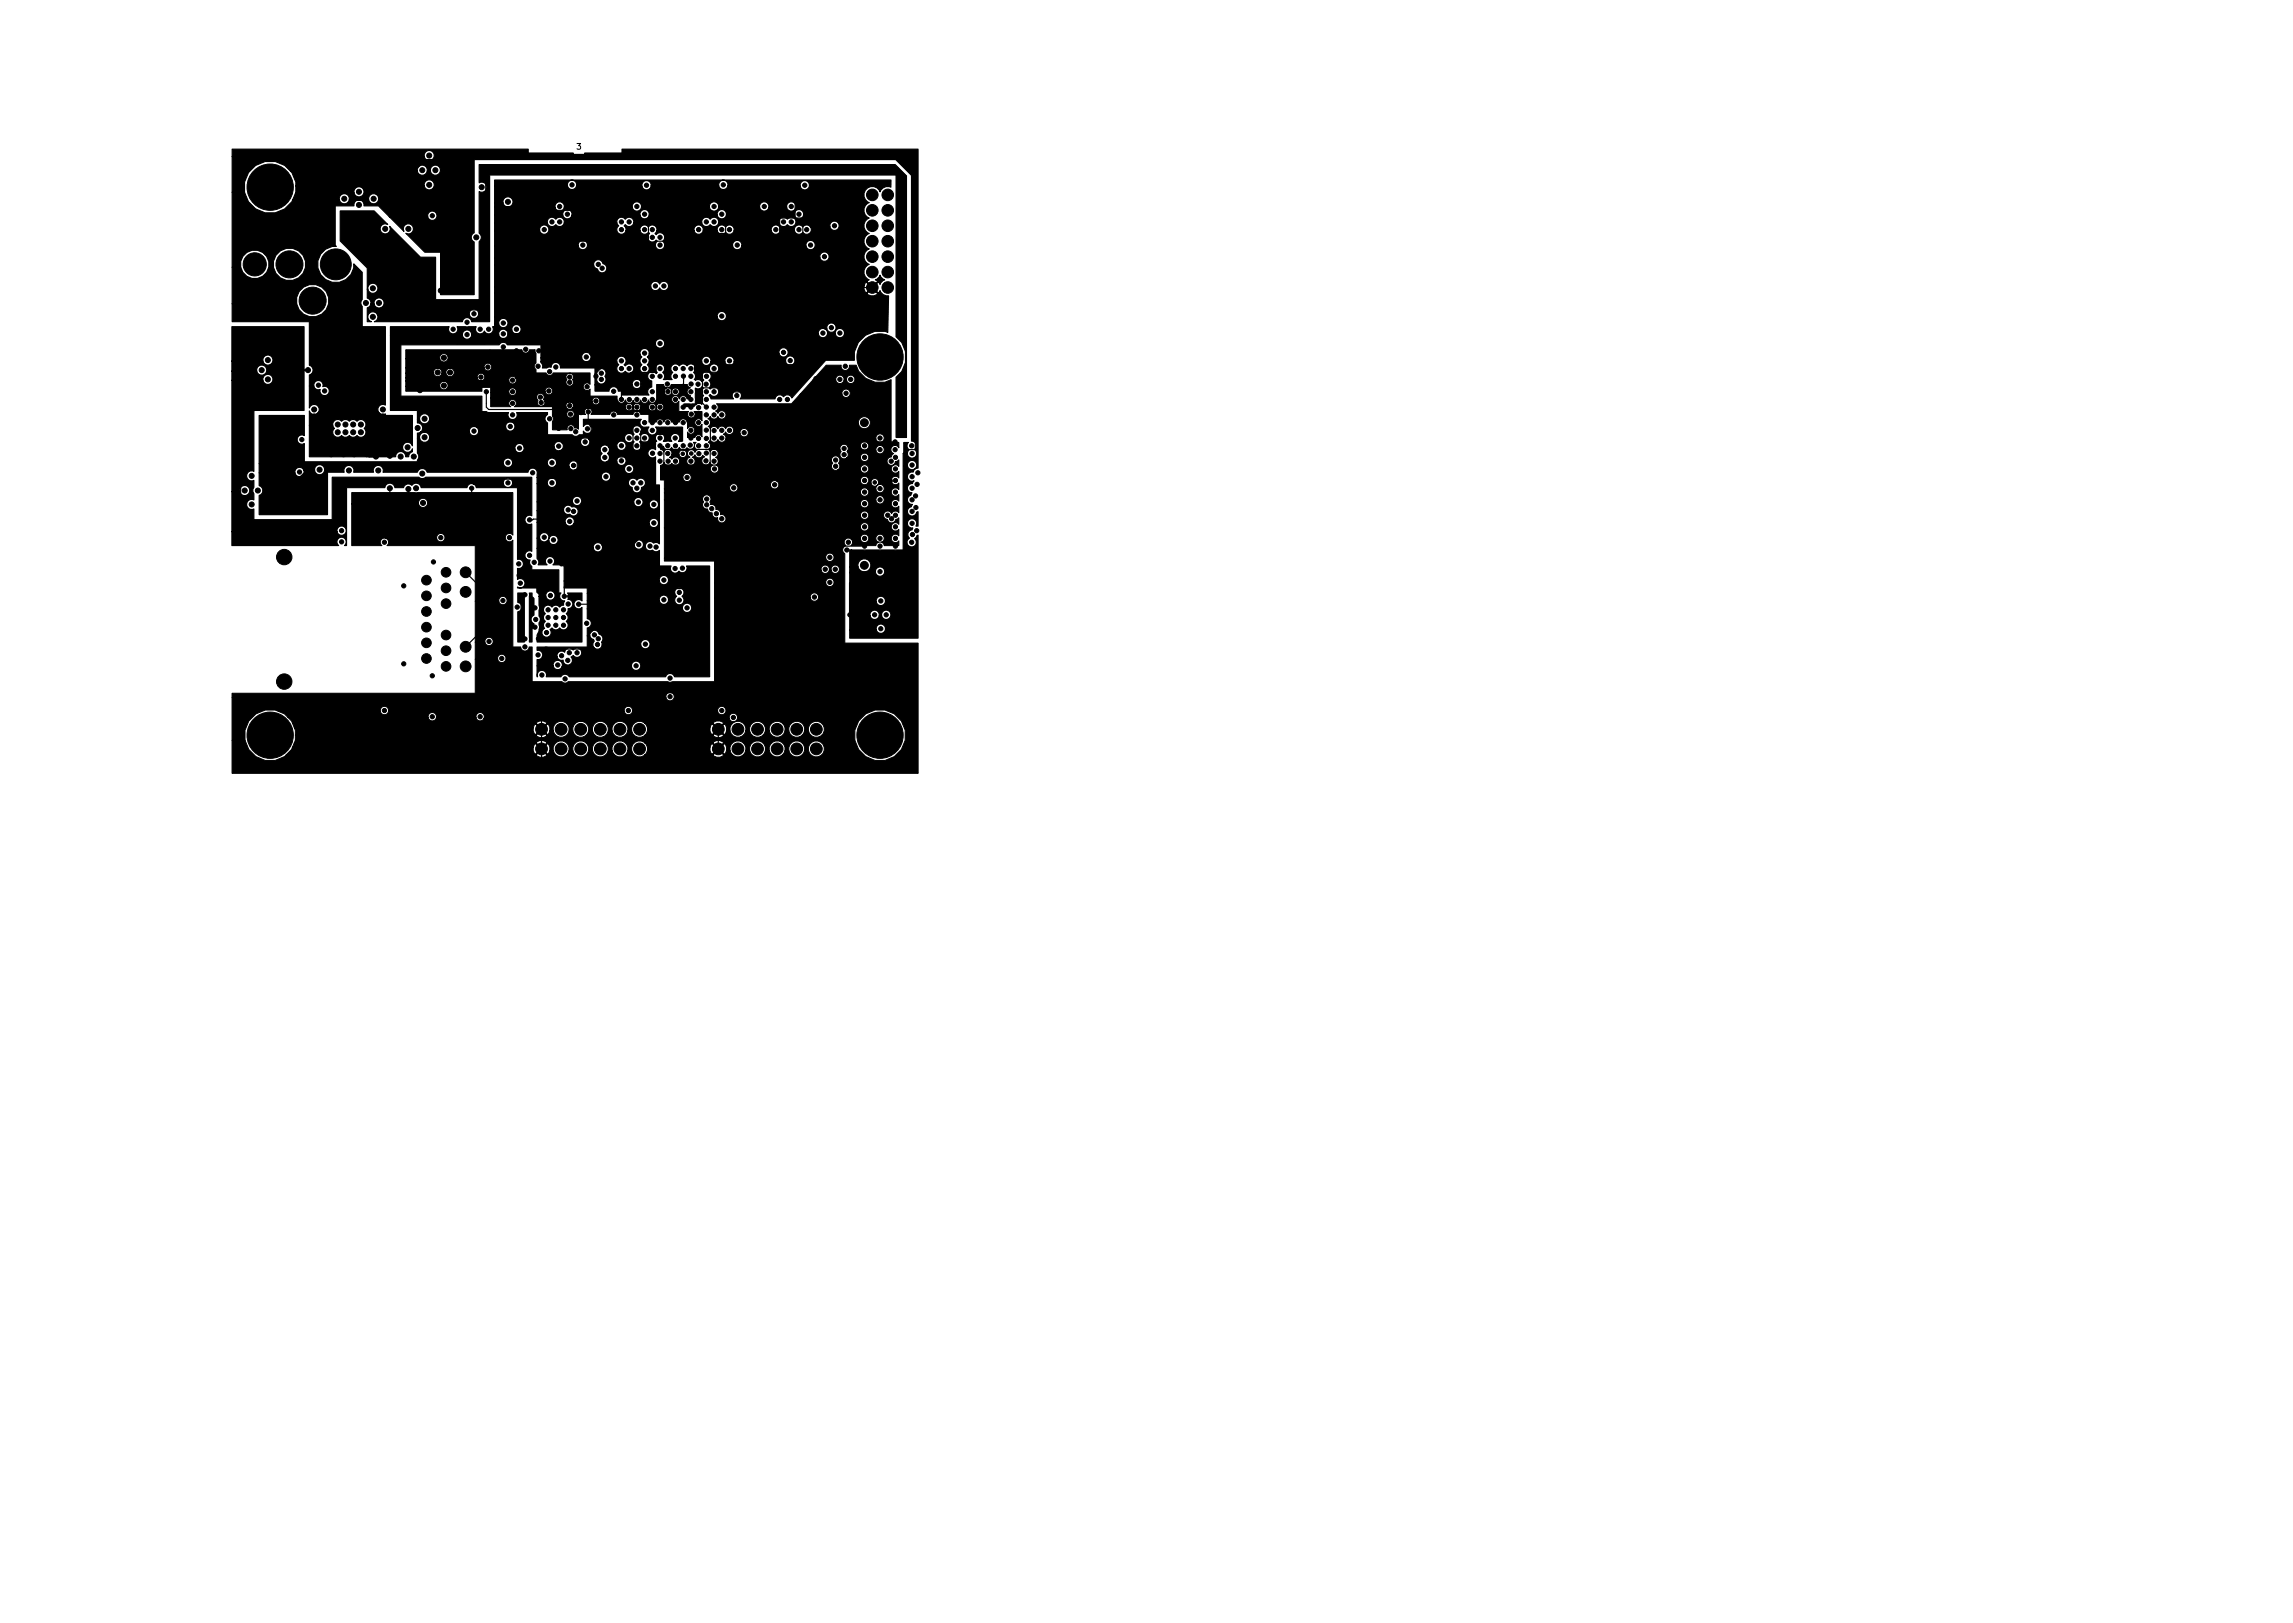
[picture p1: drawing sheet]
<svg xmlns="http://www.w3.org/2000/svg" width="297mm" height="210mm" viewBox="0 0 297 210" stroke-linecap="round" stroke-linejoin="round" font-family="sans-serif">
<defs><g id="words">
<text font-size="1" x="74.7" y="19.4">3</text>
</g></defs>
<g fill="#000" stroke="#000" stroke-width=".13">
<path d="M52.6 45.3h15a.49 .49 0 0 0 .5 .4 .49 .49 0 0 0 .5-.4h.7v.2l.1 .3v1.2l-.1 .2a.49 .49 0 0 0 .1 .7l.1 .4h1.2a.48 .48 0 0 0 .5 .3 .48 .48 0 0 0 .5-.3h4.7v1.5a.49 .49 0 0 0-.7-.1 .49 .49 0 0 0 0 .8 .49 .49 0 0 0 .7-.1l.1 .9h3.4l.1 .5a.54 .54 0 0 0 .5 .4 .54 .54 0 0 0 .5-.4 .49 .49 0 0 0 .5 .5 .49 .49 0 0 0 .5-.5 .51 .51 0 0 0 .5 .4 .51 .51 0 0 0 .5-.4 .5 .5 0 0 0 .5 .5 .5 .5 0 0 0 .5-.5 .53 .53 0 0 0 .6 .4 .53 .53 0 0 0 .5-.4v-2h.9a.47 .47 0 0 0 .4 .4 .5 .5 0 0 0-.2 .9 .5 .5 0 0 0 .8-.3 .5 .5 0 0 0 .8 .4 .5 .5 0 0 0 0-.9 .5 .5 0 0 0-.8 .4v.1v-.2a.47 .47 0 0 0-.5-.4l.4-.2v-.2h2.1l.1 .2 .3 .2a.51 .51 0 0 0-.4 .5 .51 .51 0 0 0 .4 .5v.5h-.4a.51 .51 0 0 0-.5-.4 .51 .51 0 0 0-.5 .4 .49 .49 0 0 0-.7-.4 .49 .49 0 0 0-.2 .8 .49 .49 0 0 0 .8-.1l.1 1.3h1.2a.49 .49 0 0 0 0 .7 .49 .49 0 0 0 .7 0 .49 .49 0 0 0 0-.7h1v1.2a.49 .49 0 0 0-.7-.1 .49 .49 0 0 0 0 .7 .49 .49 0 0 0 .7-.1v1.6v-.1a.49 .49 0 0 0-.5-.2 .49 .49 0 0 0-.4 .4h-.9v-.7a.49 .49 0 0 0 .7 .1 .49 .49 0 0 0 0-.7 .49 .49 0 0 0-.7 .1l-.1-.8a.51 .51 0 0 0-.5-.4 .51 .51 0 0 0-.5 .4h-1a.51 .51 0 0 0-.5-.4 .51 .51 0 0 0-.5 .4 .49 .49 0 0 0-.5-.4 .49 .49 0 0 0-.5 .4h-.9l-.1-1h-1a.49 .49 0 0 0-.5-.4 .49 .49 0 0 0-.5 .4h-2a.49 .49 0 0 0-.5-.4 .49 .49 0 0 0-.5 .4h-2.4v-.1a.49 .49 0 0 0-.1-.6 .49 .49 0 0 0-.7 0 .49 .49 0 0 0 0 .7h-.8l-.1 1.9-.2-.2-.3 .1a.49 .49 0 0 0-.6-.5 .49 .49 0 0 0-.3 .7h-1.9v-1.1a.46 .46 0 0 0 0-.7v-.2h1.8a.5 .5 0 0 0 .8 .4 .5 .5 0 0 0 0-.9 .5 .5 0 0 0-.8 .4v.1h-1.8l-.1-1h-4.9l6.7-.1 .1 .2a.49 .49 0 0 0 .8 0h6.8l.1 .2a.52 .52 0 0 0 .5 .2 .52 .52 0 0 0 .4-.4 .5 .5 0 0 0 .5 .4 .5 .5 0 0 0 .5-.4h1l.1 .2a.52 .52 0 0 0 .5 .2 .52 .52 0 0 0 .4-.4 .5 .5 0 0 0 .8 .4 .5 .5 0 0 0 0-.9 .5 .5 0 0 0-.8 .4v.1a.5 .5 0 0 0-.5-.5 .5 .5 0 0 0-.5 .5h-1v-.1a.5 .5 0 0 0-.6-.4 .5 .5 0 0 0-.4 .5v-.1a.5 .5 0 0 0-.6-.4 .5 .5 0 0 0-.4 .5h-6.8a.5 .5 0 0 0-.3-.7 .5 .5 0 0 0-.6 .5h-6.6l.1-.1a.49 .49 0 0 0-.1-.7 .49 .49 0 0 0-.7 .2 .49 .49 0 0 0 .2 .7h-2.6v-1.2h5.9l.2 .4a.5 .5 0 0 0 .3 .7 .5 .5 0 0 0 .6-.6h6.1l.1 .2a.5 .5 0 0 0 .8 0 .5 .5 0 0 0-.3-.7 .5 .5 0 0 0-.6 .5h-6.1l-.2-.3a.5 .5 0 0 0-.3-.7 .5 .5 0 0 0-.6 .5h-5.9v-.7h2.3l.1 .2a.49 .49 0 0 0 .5 .2 .49 .49 0 0 0 .4-.5h3.7l.1 .2a.5 .5 0 0 0 .8 0 .5 .5 0 0 0-.3-.7 .5 .5 0 0 0-.6 .5h-3.7a.5 .5 0 0 0-.6-.4 .5 .5 0 0 0-.4 .5h-2.3l-.1-.6h-1l-.1 .5h-9.8v-.6h4.4v.2a.55 .55 0 0 0 1 0 .55 .55 0 0 0-.4-.9 .55 .55 0 0 0-.6 .7h-4.4v-.8h13.3l.1 .2a.49 .49 0 0 0 .7 .2 .49 .49 0 0 0 .1-.8h6.5l.1 .3a.49 .49 0 0 0 .1 .7 .49 .49 0 0 0 .7 0 .49 .49 0 0 0 0-.7 .49 .49 0 0 0-.3-.8 .49 .49 0 0 0-.6 .5h-6.5l-.1-.1a.5 .5 0 0 0-.6 0 .5 .5 0 0 0-.2 .5h-13.3v-.4h9.2l.1 .2a.5 .5 0 0 0 .8 0 .5 .5 0 0 0-.3-.7 .5 .5 0 0 0-.6 .5h-9.2v-.5h3.6v.2a.55 .55 0 0 0 .6 .2 .55 .55 0 0 0 .4-.4h.6v.2a.55 .55 0 0 0 1 0 .55 .55 0 0 0-.4-.9 .55 .55 0 0 0-.6 .7h-.6v-.3a.55 .55 0 0 0-.6-.4 .55 .55 0 0 0-.4 .7h-3.6v-.8h10.1l.1 .2a.5 .5 0 0 0 .8 0 .5 .5 0 0 0-.3-.7 .5 .5 0 0 0-.6 .5h-10.1v-1.1h4.4v.2a.55 .55 0 0 0 1 0 .55 .55 0 0 0-.4-.9 .55 .55 0 0 0-.6 .7h-4.4zM85.6 57.8h.4v.2l.3 .2-.3 .4-.2-.3-.2-.1zM45.6 63.8h20.8v5.5a.55 .55 0 0 0-.8-.1 .55 .55 0 0 0 0 .9 .55 .55 0 0 0 .8-.1v13.7l1.1 .1a.54 .54 0 0 0 .5 .5 .54 .54 0 0 0 .5-.5h.4l.1 4.5h3.8l.1 .1a.53 .53 0 0 0 .7-.1h12.9l.4 .1 .2-.1h5.4l.1-10.8h12.4v.2a.55 .55 0 0 0 1 0 .55 .55 0 0 0-.4-.9 .55 .55 0 0 0-.6 .7h-12.4v-1.9h14.4v.2a.55 .55 0 0 0 1 0 .55 .55 0 0 0-.4-.9 .55 .55 0 0 0-.6 .7h-14.4v-1.7h13.8v.2a.55 .55 0 0 0 .6 .2 .55 .55 0 0 0 .4-.4h.3v.2a.55 .55 0 0 0 1 0 .55 .55 0 0 0-.4-.9 .55 .55 0 0 0-.6 .7h-.3v-.3a.55 .55 0 0 0-.6-.4 .55 .55 0 0 0-.4 .7h-13.8l-.1-1.2h-6.4v-.4h20.9v.2a.55 .55 0 0 0 1 0 .55 .55 0 0 0-.4-.8 .55 .55 0 0 0-.6 .6h-20.9v-3.9h25.4v.2a.55 .55 0 0 0 1 0 .55 .55 0 0 0-.4-.9 .55 .55 0 0 0-.6 .7h-25.4v-3.6h4.9l.2 .2-.1 .1a.55 .55 0 0 0 0 .6 .55 .55 0 0 0 .6 .2 .52 .52 0 0 0 .6 .5v.3a.53 .53 0 0 0 .7 .4 .54 .54 0 0 0 .6 .6 .54 .54 0 0 0 .3-.8h17.6v.2a.55 .55 0 0 0 1 0 .55 .55 0 0 0-.4-.9 .55 .55 0 0 0-.6 .7h-17.6l-.3-.2h-.3a.54 .54 0 0 0-.6-.7v-.2a.55 .55 0 0 0-.6-.4h19.4a.54 .54 0 0 0 .8 .3 .54 .54 0 0 0 .1-.8h1.1v.2a.55 .55 0 0 0 1 0 .55 .55 0 0 0-.4-.9 .55 .55 0 0 0-.6 .7l-1.2-.1a.55 .55 0 0 0-.6 0 .55 .55 0 0 0-.2 .6h-19.4l-.2-.4a.55 .55 0 0 0-.2-.9 .55 .55 0 0 0-.7 .7h-4.9v-.9h25.4v.2a.54 .54 0 0 0 .8 .1 .54 .54 0 0 0 .1-.8h1.1v.2a.55 .55 0 0 0 1 0 .55 .55 0 0 0-.4-.8 .55 .55 0 0 0-.6 .6h-1.1l-.1-.1a.55 .55 0 0 0-.6 0 .55 .55 0 0 0-.2 .6h-25.4v-.6h8.4l.1 .2a.55 .55 0 0 0 .7 .2 .55 .55 0 0 0 .2-.8h4.3l.1 .2a.55 .55 0 0 0 .8 .1 .55 .55 0 0 0 0-.8h10.8v.2a.54 .54 0 0 0 .9 0h.4l.1 .2a.5 .5 0 0 0 .8 0 .5 .5 0 0 0-.3-.8 .5 .5 0 0 0-.6 .6h-.3a.55 .55 0 0 0-.4-.9 .55 .55 0 0 0-.6 .7l-10.8-.1a.55 .55 0 0 0-.7 0 .55 .55 0 0 0-.2 .6h-4.3a.55 .55 0 0 0-.7-.2 .55 .55 0 0 0-.3 .6h-8.4v-1.1h-.5v-.2h2.9v.2a.55 .55 0 0 0 1 0 .55 .55 0 0 0-.4-.9 .55 .55 0 0 0-.6 .7h-2.9v-1.7a.51 .51 0 0 0 .4-.4 .54 .54 0 0 0 .5 .4 .54 .54 0 0 0 .5-.3 .54 .54 0 0 0 .8 .2 .54 .54 0 0 0 0-.9 .54 .54 0 0 0-.8 .2l-.3-.3 .3-.3h1v.2a.5 .5 0 0 0 .9 0 .5 .5 0 0 0-.4-.8 .5 .5 0 0 0-.5 .6h-1a.53 .53 0 0 0-.3-.7l.3-.3v.2a.54 .54 0 0 0 .6 .2 .54 .54 0 0 0 .4-.4 .53 .53 0 0 0 .5 .4 .53 .53 0 0 0 .5-.3 .54 .54 0 0 0 .8 .1 .54 .54 0 0 0 0-.8h.4l-.2 .1a.54 .54 0 0 0 .3 .9l-.3 .3v-.1a.5 .5 0 0 0-.8-.1 .5 .5 0 0 0 .2 .8 .54 .54 0 0 0-.4 .8 .54 .54 0 0 0 .9 .1 .54 .54 0 0 0-.2-.9l.3-.3 .1 .2a.54 .54 0 0 0 .9-.1l.3 .2h-.2a.54 .54 0 0 0 0 .9 .54 .54 0 0 0 .9-.2v.2l.3 .2a.55 .55 0 0 0-.1 .8 .55 .55 0 0 0 .8-.1 .55 .55 0 0 0-.3-.8 .5 .5 0 0 0 .3-.5h14.7l.2 .3-.1 .1a.55 .55 0 0 0 .1 .7 .55 .55 0 0 0 .7 .1h2.9v.2a.55 .55 0 0 0 1 0 .55 .55 0 0 0-.4-.9 .55 .55 0 0 0-.6 .7h-2.9a.54 .54 0 0 0 0-.9 .55 .55 0 0 0-.2-.9 .55 .55 0 0 0-.7 .6h-14.7v-.3l-.3-.2h.1a.54 .54 0 0 0 .1-.9 .54 .54 0 0 0-.9 .2l-.2-.3h17l.2 .3-.1 .1a.55 .55 0 0 0 .1 .7 .55 .55 0 0 0 .6 .1h1.9v.2a.55 .55 0 0 0 1 0 .55 .55 0 0 0-.4-.9 .55 .55 0 0 0-.6 .7h-1.8a.54 .54 0 0 0 0-.9l.1-.1h3.7v.2a.55 .55 0 0 0 1 0 .55 .55 0 0 0-.4-.9 .55 .55 0 0 0-.6 .7h-3.7v-.5h1.7v.2a.55 .55 0 0 0 1 0 .55 .55 0 0 0-.4-.9 .55 .55 0 0 0-.6 .7l-1.7-.1a.55 .55 0 0 0-.7-.2 .55 .55 0 0 0-.3 .6h-17a.54 .54 0 0 0 0-.9l.2-.3v.1a.54 .54 0 0 0 .6 .2 .54 .54 0 0 0 .4-.4 .54 .54 0 0 0 .6 .4 .54 .54 0 0 0 .4-.4h19.5v.2a.55 .55 0 0 0 1 0 .55 .55 0 0 0-.4-.9 .55 .55 0 0 0-.6 .7h-19.5v-.5l-.3-.2 .3-.3a.53 .53 0 0 0 .9 .3h1v.2a.55 .55 0 0 0 1 0 .55 .55 0 0 0-.4-.9 .55 .55 0 0 0-.6 .7h-1l.1-.1a.54 .54 0 0 0-.2-.8 .54 .54 0 0 0-.8 .3 .53 .53 0 0 0-.5-.4 .53 .53 0 0 0-.5 .4 .53 .53 0 0 0-.5-.4 .53 .53 0 0 0-.5 .4l-.3-.4 .3-.3h19.2l.1 .3a.79 .79 0 0 0 1.3 0 .79 .79 0 0 0-.5-1.2 .79 .79 0 0 0-.9 .9h-19.2a.52 .52 0 0 0-.3-.7l.3-.3v.2a.54 .54 0 0 0 .6 .2 .54 .54 0 0 0 .4-.4 .54 .54 0 0 0 .8 .3 .54 .54 0 0 0 0-.9 .54 .54 0 0 0-.8 .3l-.3-.4h.1a.54 .54 0 0 0 0-.9h9.7l1.2-1.2h5.4v.2a.55 .55 0 0 0 1 0 .55 .55 0 0 0-.4-.9 .55 .55 0 0 0-.6 .7h-5.4l1.6-1.8h3v.2a.55 .55 0 0 0 .6 .2 .55 .55 0 0 0 .4-.4h.4v.2a.55 .55 0 0 0 1 0 .55 .55 0 0 0-.4-.9 .55 .55 0 0 0-.6 .7h-.4v-.3a.55 .55 0 0 0-.6-.4 .55 .55 0 0 0-.4 .7h-3l1.7-2h2a.55 .55 0 0 0 .5 .7 .55 .55 0 0 0 .5-.7h.9l.3 .8a3.2 3.2 0 0 0 4.2 1.1v8l1 .1v.7v-.1a.54 .54 0 0 0-.9 0 .54 .54 0 0 0 .3 .9l-.3 .1v.3a.54 .54 0 0 0-.6 .5 .54 .54 0 0 0 .5 .6 .54 .54 0 0 0 .6-.5l.4-.2v.8a.55 .55 0 0 0-.8-.1 .55 .55 0 0 0 0 .9 .55 .55 0 0 0 .8-.1v.8l-.1-.1a.55 .55 0 0 0-.8 .1 .55 .55 0 0 0 .2 .8 .55 .55 0 0 0 .7-.1v.8l-.1-.1a.55 .55 0 0 0-.8 .1 .55 .55 0 0 0 .2 .8 .55 .55 0 0 0 .7-.1v.8l-.1-.1a.55 .55 0 0 0-.8 .1 .55 .55 0 0 0 .2 .8 .55 .55 0 0 0 .7-.1v.8l-.1-.1a.54 .54 0 0 0-.8 .3 .55 .55 0 0 0-1-.2 .55 .55 0 0 0 .5 .9 .55 .55 0 0 0 .5 .4 .55 .55 0 0 0 .5-.4l.4-.2v.8a.55 .55 0 0 0-.8-.1 .55 .55 0 0 0 0 .9 .55 .55 0 0 0 .8-.1v.8l-.1-.1a.55 .55 0 0 0-.8 .1 .55 .55 0 0 0 .2 .8 .55 .55 0 0 0 .7-.1v.6h-1.9v-.3l-.3-.2a.54 .54 0 0 0 .2-.8 .54 .54 0 0 0-.8 0 .54 .54 0 0 0 .2 .8l-.3 .2v.3h-3.3l.2-.1a.53 .53 0 0 0-.1-.7h1.2v.2a.55 .55 0 0 0 1 0 .55 .55 0 0 0-.4-.9 .55 .55 0 0 0-.6 .7l-1.3-.1a.55 .55 0 0 0-.7 .1 .55 .55 0 0 0 .1 .8h-.2a.6 .6 0 0 0 0 1l.1 11.6h9.4v16.9h-88.8v-4.3h1.6a3.3 3.3 0 0 0 5.4 1.9h32.4l.1 .1a.9 .9 0 0 0 1.2-.1l-.7-.7-.6 .7h-32.4l.7-.7 .1-.3h31.2v.5l.1 .3 .2 .1 .7-.7h.1l.7 .7 .2-.1 .1-.4h.5l.1 .4a1.04 1.04 0 0 0 1.1 .4 1.04 1.04 0 0 0 .8-.8h.5l.2 .4a1.04 1.04 0 0 0 1 .4 1.04 1.04 0 0 0 .9-.8h.4l.2 .4a1.04 1.04 0 0 0 1.1 .4 1.04 1.04 0 0 0 .8-.8h.5l.1 .4a1.04 1.04 0 0 0 1.1 .4 1.04 1.04 0 0 0 .8-.8h.5l.2 .4a1.02 1.02 0 0 0 1.5 .2h8.9l.1 .1a.9 .9 0 0 0 1.2-.1l-.6-.7-.7 .7h-8.9l.4-.6v-.4h8.1v.5l.1 .3 .2 .1 .7-.7h.1l.7 .7 .2-.1 .1-.4h.5a1.04 1.04 0 0 0 1 .9 1.04 1.04 0 0 0 1-.9h.5l.2 .4a1.04 1.04 0 0 0 1 .4 1.04 1.04 0 0 0 .9-.8h.4l.2 .4a1.04 1.04 0 0 0 1.1 .4 1.04 1.04 0 0 0 .8-.8h.5l.1 .4a1.04 1.04 0 0 0 1.1 .4 1.04 1.04 0 0 0 .8-.8h.5l.2 .4a1.04 1.04 0 0 0 1.7 0 1.04 1.04 0 0 0-.6-1.6 1.04 1.04 0 0 0-1.3 1.2h-.5v-.4a1.04 1.04 0 0 0-1.2-.8 1.04 1.04 0 0 0-.8 1.2h-.5v-.4a1.04 1.04 0 0 0-1.2-.8 1.04 1.04 0 0 0-.9 1.2h-.4v-.4a1.04 1.04 0 0 0-1.3-.8 1.04 1.04 0 0 0-.8 1.2h-.5v-.4a1.04 1.04 0 0 0-1.2-.8 1.04 1.04 0 0 0-.8 1.2h-.5v-.4l-.1-.4-.2-.1-.7 .7h-.1l-.7-.7-.2 .1-.1 .4h-8.1l-.4-.5h8.9l.7 .6 .6-.6-.1-.2a.9 .9 0 0 0-1.2 .2h-8.9l-.1-.1a1.04 1.04 0 0 0-1.1-.1 1.04 1.04 0 0 0-.5 1.1h-.5v-.4a1.04 1.04 0 0 0-1.2-.8 1.04 1.04 0 0 0-.8 1.2h-.5v-.4a1.04 1.04 0 0 0-1.2-.8 1.04 1.04 0 0 0-.9 1.2h-.4v-.4a1.04 1.04 0 0 0-1.3-.8 1.04 1.04 0 0 0-.8 1.2h-.5v-.4a1.04 1.04 0 0 0-1.2-.8 1.04 1.04 0 0 0-.8 1.2h-.5v-.4l-.1-.4-.2-.1-.7 .7h-.1l-.7-.7-.2 .1-.1 .4h-31.2l.2-.5h31.4l.6 .6 .7-.6-.1-.2a.9 .9 0 0 0-1.2 .2h-31.4l.2-.4h72.4a3.3 3.3 0 0 0 5.1 2.1 3.3 3.3 0 0 0 .1-5.5 3.3 3.3 0 0 0-5.2 2.1v1.3h-72.4v-.7h31.2a.84 .84 0 0 0 1.3 0l-.7-.6-.6 .6h-31.2v-.6l-.2-.3h31v.4l.1 .4 .2 .1 .7-.7h.1l.7 .7 .2-.1 .1-.4h.5l.1 .4a1.04 1.04 0 0 0 1.1 .4 1.04 1.04 0 0 0 .8-.8h.5l.2 .4a1.04 1.04 0 0 0 1 .4 1.04 1.04 0 0 0 .9-.8h.4l.2 .4a1.04 1.04 0 0 0 1.1 .4 1.04 1.04 0 0 0 .8-.8h.5l.1 .4a1.04 1.04 0 0 0 1.1 .4 1.04 1.04 0 0 0 .8-.8h.5l.2 .4a1.02 1.02 0 0 0 1.5 .1h8.9l.1 .2a.9 .9 0 0 0 1.2-.2l-.6-.6-.7 .6h-8.9l.4-.5v-.4h8.1v.4l.1 .4 .2 .1 .7-.7h.1l.7 .7 .2-.1 .1-.4h.5a1.04 1.04 0 0 0 1 .8 1.04 1.04 0 0 0 1-.8h.5l.2 .4a1.04 1.04 0 0 0 1 .4 1.04 1.04 0 0 0 .9-.8h.4l.2 .4a1.04 1.04 0 0 0 1.1 .4 1.04 1.04 0 0 0 .8-.8h.5l.1 .4a1.04 1.04 0 0 0 1.1 .4 1.04 1.04 0 0 0 .8-.8h.5l.2 .4a1.04 1.04 0 0 0 1.7 0 1.04 1.04 0 0 0-.6-1.6 1.04 1.04 0 0 0-1.3 1.2h-.5v-.4a1.04 1.04 0 0 0-1.2-.8 1.04 1.04 0 0 0-.8 1.2h-.5v-.4a1.04 1.04 0 0 0-1.2-.8 1.04 1.04 0 0 0-.9 1.2h-.4v-.4a1.04 1.04 0 0 0-1.3-.8 1.04 1.04 0 0 0-.8 1.2h-.5v-.4a1.04 1.04 0 0 0-1.2-.8 1.04 1.04 0 0 0-.8 1.2h-.5v-.5l-.1-.3-.2-.1-.7 .7h-.1l-.7-.7-.2 .1-.1 .4h-8.1l-.4-.6h8.9l.7 .7 .6-.7-.1-.1a.9 .9 0 0 0-1.2 .1h-8.9l-.1-.1a1.04 1.04 0 0 0-1.1 0 1.04 1.04 0 0 0-.5 1.1h-.5v-.4a1.04 1.04 0 0 0-1.2-.8 1.04 1.04 0 0 0-.8 1.2h-.5v-.4a1.04 1.04 0 0 0-1.2-.8 1.04 1.04 0 0 0-.9 1.2h-.4v-.4a1.04 1.04 0 0 0-1.3-.8 1.04 1.04 0 0 0-.8 1.2h-.5v-.4a1.04 1.04 0 0 0-1.2-.8 1.04 1.04 0 0 0-.8 1.2h-.5v-.5l-.1-.3-.2-.1-.7 .7h-.1l-.7-.7-.2 .1-.1 .4h-31l-.2-.6h31.6l.6 .7 .7-.7-.1-.1a.9 .9 0 0 0-1.2 .1h-31.6l-.1-.3-.5-.4h18.2a.55 .55 0 0 0 .5 .4 .55 .55 0 0 0 .5-.4h5.2v.2a.54 .54 0 0 0 1-.1h31.8v.2a.55 .55 0 0 0 1 0 .55 .55 0 0 0-.4-.9 .55 .55 0 0 0-.6 .7h-31.8v-.1a.55 .55 0 0 0-.5-.7 .55 .55 0 0 0-.5 .7h-5.2v-.3a.55 .55 0 0 0-.6-.4 .55 .55 0 0 0-.4 .7h-18.2l-.4-.5-.8-.3h13.2a.55 .55 0 0 0 .5 .4 .55 .55 0 0 0 .5-.4h30.6v.2a.55 .55 0 0 0 .6 .2 .55 .55 0 0 0 .4-.4h11.1v.2a.55 .55 0 0 0 1 0 .55 .55 0 0 0-.4-.9 .55 .55 0 0 0-.6 .7h-11.1v-.3a.55 .55 0 0 0-.6-.4 .55 .55 0 0 0-.4 .7h-30.6v-.3a.55 .55 0 0 0-.6-.4 .55 .55 0 0 0-.4 .7h-13.2l-.4-.2a3.3 3.3 0 0 0-4 3.9h-1.6v-5.5h56.2v.2a.55 .55 0 0 0 1 0 .55 .55 0 0 0-.4-.9 .55 .55 0 0 0-.6 .7h-56.2v-.6h31.4l.1-4.4h2.9v.2a.55 .55 0 0 0 1 0 .55 .55 0 0 0-.4-.8 .55 .55 0 0 0-.6 .6h-2.9v-2.2h1.2l.1 .2a.55 .55 0 0 0 .9 0 .55 .55 0 0 0-.3-.8 .55 .55 0 0 0-.7 .6h-1.2v-5.3h3l.1 .2a.55 .55 0 0 0 .9 0 .55 .55 0 0 0-.3-.8 .55 .55 0 0 0-.7 .6h-3l-.1-7.2h-11.4l.2-.1a.53 .53 0 0 0-.3-.8h6.6v.2a.55 .55 0 0 0 1 0 .55 .55 0 0 0-.4-.9 .55 .55 0 0 0-.6 .7l-6.7-.1a.55 .55 0 0 0-.6 .3 .55 .55 0 0 0 .2 .7h-3.9v-5.4h8.6l.1 .2a.6 .6 0 0 0 1 0 .6 .6 0 0 0-.4-.9 .6 .6 0 0 0-.7 .7h-8.6z"/>
<circle cx="33" cy="34.2" r="1.5"/>
<circle cx="35" cy="24.2" r="3"/>
<circle cx="37.5" cy="34.2" r="1.75"/>
<circle cx="40.5" cy="38.9" r="1.75"/>
<circle cx="43.5" cy="34.2" r="2"/>
<circle cx="44.6" cy="25.7" r=".33"/>
<circle cx="44.7" cy="28.7" r=".32"/>
<circle cx="46.5" cy="26.5" r=".33"/>
<circle cx="46.5" cy="29.6" r=".33"/>
<circle cx="46.5" cy="24.8" r=".33"/>
<circle cx="46.5" cy="27.8" r=".33"/>
<circle cx="47.4" cy="39.2" r=".32"/>
<circle cx="48.3" cy="28.8" r=".32"/>
<circle cx="48.3" cy="37.3" r=".33"/>
<circle cx="48.4" cy="25.7" r=".32"/>
<circle cx="49.1" cy="39.2" r=".32"/>
<circle cx="49.8" cy="34.2" r=".33"/>
<circle cx="49.9" cy="29.6" r=".33"/>
<circle cx="50.5" cy="39.2" r=".33"/>
<circle cx="51.5" cy="36.8" r=".33"/>
<circle cx="51.6" cy="22" r=".33"/>
<circle cx="52.2" cy="39.2" r=".33"/>
<circle cx="52.4" cy="20.1" r=".32"/>
<circle cx="52.5" cy="24.6" r=".33"/>
<circle cx="52.9" cy="29.6" r=".33"/>
<circle cx="53.1" cy="34.1" r=".32"/>
<circle cx="53.3" cy="22" r=".33"/>
<circle cx="53.9" cy="27.7" r=".33"/>
<circle cx="54.7" cy="22" r=".32"/>
<circle cx="55.6" cy="20.1" r=".33"/>
<circle cx="55.6" cy="23.9" r=".33"/>
<circle cx="56" cy="36.5" r=".32"/>
<circle cx="56" cy="27.9" r=".27"/>
<circle cx="56.4" cy="22" r=".32"/>
<circle cx="57.1" cy="37.6" r=".32"/>
<circle cx="61.7" cy="30.7" r=".32"/>
<circle cx="62.4" cy="24.2" r=".32"/>
<circle cx="65.8" cy="26.1" r=".32"/>
<circle cx="70.5" cy="29.7" r=".27"/>
<circle cx="70.5" cy="30.7" r=".27"/>
<circle cx="71.5" cy="28.7" r=".27"/>
<circle cx="72.5" cy="26.7" r=".27"/>
<circle cx="72.5" cy="28.7" r=".27"/>
<circle cx="72.7" cy="23.9" r=".27"/>
<circle cx="73.5" cy="27.7" r=".27"/>
<circle cx="74.1" cy="23.9" r=".27"/>
<circle cx="74.5" cy="31.7" r=".27"/>
<circle cx="74.5" cy="27.7" r=".27"/>
<circle cx="75.5" cy="31.7" r=".27"/>
<circle cx="77.5" cy="34.2" r=".28"/>
<circle cx="78" cy="34.7" r=".27"/>
<circle cx="80.5" cy="29.7" r=".28"/>
<circle cx="80.5" cy="28.7" r=".28"/>
<circle cx="80.5" cy="30.7" r=".28"/>
<circle cx="81.5" cy="28.7" r=".28"/>
<circle cx="82.2" cy="24" r=".28"/>
<circle cx="82.5" cy="26.7" r=".28"/>
<circle cx="83.5" cy="29.7" r=".28"/>
<circle cx="83.5" cy="27.7" r=".28"/>
<circle cx="83.8" cy="24" r=".27"/>
<circle cx="84.5" cy="31.7" r=".28"/>
<circle cx="84.5" cy="29.7" r=".28"/>
<circle cx="84.5" cy="27.7" r=".28"/>
<circle cx="84.5" cy="30.7" r=".28"/>
<circle cx="84.9" cy="37" r=".28"/>
<circle cx="85.5" cy="31.7" r=".28"/>
<circle cx="85.5" cy="30.7" r=".28"/>
<circle cx="86" cy="37" r=".28"/>
<circle cx="90.5" cy="29.7" r=".27"/>
<circle cx="90.5" cy="30.7" r=".27"/>
<circle cx="91.5" cy="28.7" r=".27"/>
<circle cx="92.3" cy="23.9" r=".28"/>
<circle cx="92.5" cy="26.7" r=".27"/>
<circle cx="92.5" cy="28.7" r=".27"/>
<circle cx="93.5" cy="29.7" r=".27"/>
<circle cx="93.5" cy="27.7" r=".27"/>
<circle cx="93.7" cy="23.9" r=".28"/>
<circle cx="94.5" cy="31.7" r=".27"/>
<circle cx="94.5" cy="29.7" r=".27"/>
<circle cx="94.5" cy="27.7" r=".27"/>
<circle cx="95.5" cy="31.7" r=".27"/>
<circle cx="99" cy="26.7" r=".27"/>
<circle cx="100.5" cy="29.7" r=".27"/>
<circle cx="100.5" cy="30.7" r=".27"/>
<circle cx="101.5" cy="28.7" r=".27"/>
<circle cx="102.5" cy="26.7" r=".27"/>
<circle cx="102.5" cy="28.7" r=".27"/>
<circle cx="102.8" cy="24" r=".28"/>
<circle cx="103.5" cy="29.7" r=".27"/>
<circle cx="103.5" cy="27.7" r=".27"/>
<circle cx="104" cy="31.7" r=".27"/>
<circle cx="104.2" cy="24" r=".28"/>
<circle cx="104.5" cy="29.7" r=".27"/>
<circle cx="104.5" cy="27.7" r=".27"/>
<circle cx="105" cy="31.7" r=".27"/>
<circle cx="106.8" cy="33.2" r=".27"/>
<circle cx="108.1" cy="29.2" r=".27"/>
<circle cx="113" cy="37.2" r=".75"/>
<circle cx="113" cy="35.2" r=".75"/>
<circle cx="113" cy="33.2" r=".75"/>
<circle cx="113" cy="25.2" r=".75"/>
<circle cx="113" cy="27.2" r=".75"/>
<circle cx="113" cy="29.2" r=".75"/>
<circle cx="113" cy="31.2" r=".75"/>
<circle cx="115" cy="37.2" r=".75"/>
<circle cx="115" cy="35.2" r=".75"/>
<circle cx="115" cy="33.2" r=".75"/>
<circle cx="115" cy="25.2" r=".75"/>
<circle cx="115" cy="27.2" r=".75"/>
<circle cx="115" cy="29.2" r=".75"/>
<circle cx="115" cy="31.2" r=".75"/>
<circle cx="33.9" cy="47.9" r=".33"/>
<circle cx="34.7" cy="46.6" r=".32"/>
<circle cx="34.7" cy="49.1" r=".32"/>
<circle cx="36.5" cy="46.7" r=".33"/>
<circle cx="36.5" cy="49.1" r=".33"/>
<circle cx="37.5" cy="47.9" r=".33"/>
<circle cx="38.7" cy="51.1" r=".32"/>
<circle cx="38.7" cy="44.6" r=".32"/>
<circle cx="39.1" cy="56.9" r=".27"/>
<circle cx="39.9" cy="47.9" r=".33"/>
<circle cx="40.7" cy="53.9" r=".32"/>
<circle cx="40.7" cy="56.9" r=".32"/>
<circle cx="40.7" cy="55.9" r=".32"/>
<circle cx="40.7" cy="53" r=".33"/>
<circle cx="41.2" cy="49.9" r=".27"/>
<circle cx="42.1" cy="50.6" r=".27"/>
<circle cx="42.9" cy="51.9" r=".32"/>
<circle cx="42.9" cy="58.8" r=".33"/>
<circle cx="43.8" cy="55" r=".32"/>
<circle cx="43.8" cy="56" r=".32"/>
<circle cx="44.5" cy="58.8" r=".33"/>
<circle cx="44.5" cy="52" r=".33"/>
<circle cx="44.8" cy="55" r=".32"/>
<circle cx="44.8" cy="56" r=".32"/>
<circle cx="45.8" cy="55" r=".32"/>
<circle cx="45.8" cy="56" r=".32"/>
<circle cx="45.8" cy="52" r=".33"/>
<circle cx="45.9" cy="58.8" r=".32"/>
<circle cx="46.8" cy="56" r=".32"/>
<circle cx="46.8" cy="55" r=".32"/>
<circle cx="47.5" cy="58.8" r=".33"/>
<circle cx="47.5" cy="52.1" r=".32"/>
<circle cx="48.3" cy="41" r=".32"/>
<circle cx="48.7" cy="59.1" r=".32"/>
<circle cx="49.6" cy="53.9" r=".33"/>
<circle cx="49.6" cy="55.5" r=".33"/>
<circle cx="49.6" cy="56.9" r=".33"/>
<circle cx="49.6" cy="53" r=".33"/>
<circle cx="50.5" cy="59" r=".33"/>
<circle cx="51" cy="55.4" r=".32"/>
<circle cx="51.4" cy="41.1" r=".32"/>
<circle cx="51.9" cy="56.6" r=".33"/>
<circle cx="51.9" cy="59.1" r=".33"/>
<circle cx="51.9" cy="54.2" r=".33"/>
<circle cx="52.8" cy="55.4" r=".33"/>
<circle cx="52.8" cy="57.9" r=".33"/>
<circle cx="53" cy="48.3" r=".32"/>
<circle cx="53.6" cy="59.1" r=".33"/>
<circle cx="54.1" cy="55.4" r=".32"/>
<circle cx="54.4" cy="46.3" r=".32"/>
<circle cx="54.4" cy="50.5" r=".32"/>
<circle cx="55" cy="56.6" r=".32"/>
<circle cx="55" cy="54.2" r=".32"/>
<circle cx="55.7" cy="48.3" r=".32"/>
<circle cx="56.7" cy="48.2" r=".32"/>
<circle cx="57.5" cy="49.9" r=".33"/>
<circle cx="57.5" cy="46.3" r=".33"/>
<circle cx="58.3" cy="48.2" r=".33"/>
<circle cx="58.7" cy="45.9" r=".27"/>
<circle cx="58.7" cy="42.6" r=".28"/>
<circle cx="60.5" cy="46.4" r=".27"/>
<circle cx="60.5" cy="43.3" r=".28"/>
<circle cx="60.5" cy="41.7" r=".28"/>
<circle cx="61.4" cy="55.8" r=".27"/>
<circle cx="61.4" cy="40.6" r=".27"/>
<circle cx="62.2" cy="42.6" r=".28"/>
<circle cx="62.3" cy="48.8" r=".27"/>
<circle cx="62.3" cy="45.9" r=".27"/>
<circle cx="63" cy="50.7" r=".27"/>
<circle cx="63.2" cy="47.5" r=".27"/>
<circle cx="63.3" cy="42.6" r=".28"/>
<circle cx="63.5" cy="45.6" r=".28"/>
<circle cx="63.7" cy="55.2" r=".27"/>
<circle cx="64.7" cy="58.1" r=".27"/>
<circle cx="65.2" cy="46.3" r=".27"/>
<circle cx="65.2" cy="44.9" r=".27"/>
<circle cx="65.2" cy="43.2" r=".27"/>
<circle cx="65.2" cy="41.8" r=".27"/>
<circle cx="65.8" cy="59.9" r=".28"/>
<circle cx="66.1" cy="55.2" r=".27"/>
<circle cx="66.4" cy="49.2" r=".27"/>
<circle cx="66.4" cy="52.2" r=".27"/>
<circle cx="66.4" cy="53.7" r=".27"/>
<circle cx="66.4" cy="50.7" r=".27"/>
<circle cx="66.9" cy="45.4" r=".27"/>
<circle cx="66.9" cy="42.6" r=".28"/>
<circle cx="67.3" cy="58" r=".28"/>
<circle cx="68.1" cy="45.2" r=".27"/>
<circle cx="69.7" cy="47.4" r=".27"/>
<circle cx="69.8" cy="45.4" r=".28"/>
<circle cx="70" cy="51.4" r=".27"/>
<circle cx="70.1" cy="52.1" r=".27"/>
<circle cx="70.5" cy="54.9" r=".27"/>
<circle cx="71.1" cy="50.6" r=".27"/>
<circle cx="71.2" cy="48.1" r=".27"/>
<circle cx="71.2" cy="54.2" r=".27"/>
<circle cx="71.5" cy="59.9" r=".27"/>
<circle cx="72" cy="47.5" r=".27"/>
<circle cx="72.4" cy="57.8" r=".27"/>
<circle cx="72.4" cy="55.5" r=".27"/>
<circle cx="73.8" cy="52.5" r=".27"/>
<circle cx="73.8" cy="48.8" r=".27"/>
<circle cx="73.8" cy="49.5" r=".27"/>
<circle cx="73.9" cy="53.6" r=".27"/>
<circle cx="74" cy="55.5" r=".28"/>
<circle cx="74.3" cy="51.9" r=".27"/>
<circle cx="74.3" cy="50.8" r=".27"/>
<circle cx="74.6" cy="55.9" r=".28"/>
<circle cx="75.3" cy="53.4" r=".27"/>
<circle cx="75.8" cy="57.2" r=".27"/>
<circle cx="75.9" cy="46.2" r=".27"/>
<circle cx="76.1" cy="50.1" r=".28"/>
<circle cx="76.1" cy="55.5" r=".27"/>
<circle cx="76.2" cy="53.3" r=".28"/>
<circle cx="76.4" cy="54.6" r=".27"/>
<circle cx="77.2" cy="51.9" r=".27"/>
<circle cx="77.2" cy="48.7" r=".28"/>
<circle cx="77.9" cy="49.1" r=".27"/>
<circle cx="77.9" cy="48.3" r=".27"/>
<circle cx="78.3" cy="58.2" r=".27"/>
<circle cx="78.4" cy="59.3" r=".28"/>
<circle cx="78.5" cy="56.7" r=".28"/>
<circle cx="78.5" cy="45.7" r=".28"/>
<circle cx="79.5" cy="50.7" r=".28"/>
<circle cx="79.5" cy="53.7" r=".28"/>
<circle cx="79.5" cy="59.7" r=".28"/>
<circle cx="79.5" cy="48.7" r=".28"/>
<circle cx="80.5" cy="51.7" r=".28"/>
<circle cx="80.5" cy="57.7" r=".28"/>
<circle cx="80.5" cy="46.7" r=".28"/>
<circle cx="80.5" cy="59.7" r=".28"/>
<circle cx="80.5" cy="47.7" r=".28"/>
<circle cx="80.8" cy="44.2" r=".27"/>
<circle cx="81.5" cy="56.7" r=".28"/>
<circle cx="81.5" cy="52.7" r=".28"/>
<circle cx="81.5" cy="54.7" r=".28"/>
<circle cx="81.5" cy="47.7" r=".28"/>
<circle cx="81.5" cy="51.8" r=".27"/>
<circle cx="82.5" cy="55.7" r=".28"/>
<circle cx="82.5" cy="51.7" r=".28"/>
<circle cx="82.5" cy="56.7" r=".28"/>
<circle cx="82.5" cy="57.7" r=".28"/>
<circle cx="82.5" cy="58.7" r=".28"/>
<circle cx="82.5" cy="53.7" r=".28"/>
<circle cx="82.5" cy="52.7" r=".28"/>
<circle cx="82.5" cy="47.7" r=".28"/>
<circle cx="82.5" cy="49.7" r=".28"/>
<circle cx="83.5" cy="50.7" r=".27"/>
<circle cx="83.5" cy="49.7" r=".28"/>
<circle cx="83.5" cy="51.8" r=".28"/>
<circle cx="83.5" cy="55.7" r=".28"/>
<circle cx="83.5" cy="56.7" r=".28"/>
<circle cx="83.5" cy="52.7" r=".28"/>
<circle cx="83.5" cy="54.7" r=".28"/>
<circle cx="83.5" cy="46.7" r=".28"/>
<circle cx="83.5" cy="45.7" r=".28"/>
<circle cx="83.5" cy="47.7" r=".28"/>
<circle cx="84.5" cy="56.7" r=".28"/>
<circle cx="84.5" cy="55.7" r=".28"/>
<circle cx="84.5" cy="51.7" r=".28"/>
<circle cx="84.5" cy="54.7" r=".28"/>
<circle cx="84.5" cy="52.7" r=".28"/>
<circle cx="84.5" cy="50.7" r=".28"/>
<circle cx="84.5" cy="48.7" r=".28"/>
<circle cx="84.5" cy="58.7" r=".27"/>
<circle cx="85" cy="40" r=".28"/>
<circle cx="85.5" cy="44.5" r=".28"/>
<circle cx="85.5" cy="55.7" r=".28"/>
<circle cx="85.5" cy="56.7" r=".28"/>
<circle cx="85.5" cy="52.7" r=".28"/>
<circle cx="85.5" cy="59.7" r=".28"/>
<circle cx="85.5" cy="54.7" r=".28"/>
<circle cx="85.5" cy="58.7" r=".28"/>
<circle cx="85.5" cy="57.7" r=".28"/>
<circle cx="85.5" cy="46.7" r=".28"/>
<circle cx="85.5" cy="50.7" r=".28"/>
<circle cx="85.5" cy="48.7" r=".28"/>
<circle cx="85.5" cy="47.7" r=".28"/>
<circle cx="86" cy="40.1" r=".27"/>
<circle cx="86.5" cy="49.7" r=".28"/>
<circle cx="86.5" cy="57.7" r=".27"/>
<circle cx="86.5" cy="58.7" r=".27"/>
<circle cx="86.5" cy="54.7" r=".27"/>
<circle cx="86.5" cy="50.7" r=".27"/>
<circle cx="86.5" cy="53.7" r=".27"/>
<circle cx="86.5" cy="59.7" r=".28"/>
<circle cx="87.5" cy="56.7" r=".27"/>
<circle cx="87.5" cy="55.7" r=".27"/>
<circle cx="87.5" cy="51.7" r=".27"/>
<circle cx="87.5" cy="54.7" r=".27"/>
<circle cx="87.5" cy="59.7" r=".27"/>
<circle cx="87.5" cy="57.7" r=".27"/>
<circle cx="87.5" cy="50.7" r=".27"/>
<circle cx="87.5" cy="48.7" r=".28"/>
<circle cx="87.5" cy="47.7" r=".28"/>
<circle cx="88.5" cy="58.8" r=".23"/>
<circle cx="88.5" cy="51.7" r=".27"/>
<circle cx="88.5" cy="52.7" r=".27"/>
<circle cx="88.5" cy="57.7" r=".27"/>
<circle cx="88.5" cy="54.7" r=".27"/>
<circle cx="88.5" cy="50.7" r=".27"/>
<circle cx="88.5" cy="47.7" r=".28"/>
<circle cx="88.5" cy="48.7" r=".28"/>
<circle cx="89.4" cy="57.7" r=".28"/>
<circle cx="89.5" cy="51.7" r=".27"/>
<circle cx="89.5" cy="55.7" r=".27"/>
<circle cx="89.5" cy="56.7" r=".27"/>
<circle cx="89.5" cy="54.7" r=".27"/>
<circle cx="89.5" cy="52.7" r=".27"/>
<circle cx="89.5" cy="59.7" r=".27"/>
<circle cx="89.5" cy="46.7" r=".27"/>
<circle cx="89.5" cy="50.7" r=".27"/>
<circle cx="89.5" cy="48.7" r=".28"/>
<circle cx="89.5" cy="47.7" r=".28"/>
<circle cx="89.5" cy="49.7" r=".28"/>
<circle cx="89.5" cy="53.6" r=".27"/>
<circle cx="89.6" cy="58.7" r=".23"/>
<circle cx="90.4" cy="49.8" r=".27"/>
<circle cx="90.5" cy="56.8" r=".27"/>
<circle cx="90.5" cy="55.7" r=".27"/>
<circle cx="90.5" cy="52.8" r=".27"/>
<circle cx="90.5" cy="59.7" r=".27"/>
<circle cx="90.5" cy="54.7" r=".27"/>
<circle cx="90.5" cy="57.7" r=".27"/>
<circle cx="90.5" cy="48.7" r=".28"/>
<circle cx="90.5" cy="58.8" r=".27"/>
<circle cx="91.5" cy="59.7" r=".28"/>
<circle cx="91.5" cy="49.8" r=".27"/>
<circle cx="91.5" cy="56.8" r=".27"/>
<circle cx="91.5" cy="55.7" r=".27"/>
<circle cx="91.5" cy="51.7" r=".27"/>
<circle cx="91.5" cy="53.7" r=".27"/>
<circle cx="91.5" cy="54.7" r=".27"/>
<circle cx="91.5" cy="57.7" r=".27"/>
<circle cx="91.5" cy="52.7" r=".27"/>
<circle cx="91.5" cy="46.7" r=".28"/>
<circle cx="91.5" cy="50.7" r=".28"/>
<circle cx="91.5" cy="58.7" r=".28"/>
<circle cx="91.5" cy="48.7" r=".28"/>
<circle cx="92.5" cy="55.8" r=".27"/>
<circle cx="92.5" cy="56.7" r=".27"/>
<circle cx="92.5" cy="58.7" r=".27"/>
<circle cx="92.5" cy="53.7" r=".27"/>
<circle cx="92.5" cy="57.7" r=".27"/>
<circle cx="92.5" cy="52.7" r=".27"/>
<circle cx="92.5" cy="59.7" r=".27"/>
<circle cx="92.5" cy="50.7" r=".27"/>
<circle cx="92.5" cy="47.7" r=".28"/>
<circle cx="92.5" cy="54.7" r=".28"/>
<circle cx="93.5" cy="40.9" r=".27"/>
<circle cx="93.5" cy="56.7" r=".27"/>
<circle cx="93.5" cy="55.7" r=".27"/>
<circle cx="93.5" cy="53.7" r=".27"/>
<circle cx="93.5" cy="44" r=".27"/>
<circle cx="93.5" cy="47.7" r=".28"/>
<circle cx="94.5" cy="51.2" r=".27"/>
<circle cx="94.5" cy="55.7" r=".27"/>
<circle cx="94.5" cy="46.7" r=".27"/>
<circle cx="94.5" cy="47.7" r=".28"/>
<circle cx="95.5" cy="51.2" r=".27"/>
<circle cx="96.4" cy="56" r=".28"/>
<circle cx="97" cy="51.2" r=".27"/>
<circle cx="97.9" cy="54.6" r=".27"/>
<circle cx="101" cy="51.7" r=".28"/>
<circle cx="101.5" cy="45.6" r=".28"/>
<circle cx="102" cy="51.7" r=".28"/>
<circle cx="102.4" cy="46.7" r=".27"/>
<circle cx="105.7" cy="49" r=".28"/>
<circle cx="106.4" cy="50.7" r=".28"/>
<circle cx="106.6" cy="44.9" r=".27"/>
<circle cx="106.6" cy="43.1" r=".27"/>
<circle cx="107.1" cy="49.1" r=".27"/>
<circle cx="107.7" cy="42.4" r=".27"/>
<circle cx="107.7" cy="45.6" r=".28"/>
<circle cx="108.2" cy="59.6" r=".28"/>
<circle cx="108.8" cy="49.1" r=".27"/>
<circle cx="108.8" cy="44.9" r=".27"/>
<circle cx="108.8" cy="43.1" r=".27"/>
<circle cx="109.3" cy="58.9" r=".27"/>
<circle cx="109.3" cy="58.1" r=".28"/>
<circle cx="109.5" cy="47.4" r=".27"/>
<circle cx="109.6" cy="50.9" r=".27"/>
<circle cx="110.2" cy="49.1" r=".27"/>
<circle cx="112" cy="54.8" r=".51"/>
<circle cx="112" cy="59.2" r=".27"/>
<circle cx="112" cy="57.7" r=".28"/>
<circle cx="112.6" cy="57.2" r=".27"/>
<circle cx="114" cy="46.2" r="3"/>
<circle cx="114" cy="58.2" r=".27"/>
<circle cx="114" cy="56.7" r=".28"/>
<circle cx="115.5" cy="59.7" r=".28"/>
<circle cx="115.9" cy="57.2" r=".27"/>
<circle cx="115.9" cy="58.2" r=".27"/>
<circle cx="116" cy="59.2" r=".27"/>
<circle cx="117" cy="56.2" r=".27"/>
<circle cx="118.1" cy="57.7" r=".28"/>
<circle cx="118.2" cy="58.7" r=".27"/>
<circle cx="31.7" cy="63.5" r=".32"/>
<circle cx="32.6" cy="61.6" r=".32"/>
<circle cx="32.6" cy="65.3" r=".32"/>
<circle cx="33.4" cy="63.5" r=".32"/>
<circle cx="34.4" cy="63.5" r=".32"/>
<circle cx="35.7" cy="65.5" r=".32"/>
<circle cx="35.7" cy="61.3" r=".32"/>
<circle cx="36.8" cy="72.2" r="1"/>
<circle cx="37.1" cy="63.5" r=".33"/>
<circle cx="38.8" cy="61.1" r=".27"/>
<circle cx="41.4" cy="60.8" r=".32"/>
<circle cx="44.2" cy="70.2" r=".27"/>
<circle cx="44.3" cy="68.7" r=".28"/>
<circle cx="45.2" cy="60.9" r=".33"/>
<circle cx="49" cy="60.9" r=".32"/>
<circle cx="49.8" cy="70.2" r=".27"/>
<circle cx="50.5" cy="63.2" r=".33"/>
<circle cx="51.6" cy="66.6" r=".33"/>
<circle cx="52.3" cy="75.9" r=".27"/>
<circle cx="52.9" cy="63.3" r=".33"/>
<circle cx="53.9" cy="63.2" r=".33"/>
<circle cx="54.7" cy="61.3" r=".32"/>
<circle cx="54.8" cy="65.1" r=".32"/>
<circle cx="55.2" cy="75.2" r=".62"/>
<circle cx="55.2" cy="77.2" r=".62"/>
<circle cx="55.2" cy="79.2" r=".62"/>
<circle cx="56.1" cy="72.8" r=".28"/>
<circle cx="57.1" cy="69.6" r=".28"/>
<circle cx="57.8" cy="76.2" r=".62"/>
<circle cx="57.8" cy="74.1" r=".62"/>
<circle cx="57.8" cy="78.2" r=".62"/>
<circle cx="60.3" cy="74.1" r=".7"/>
<circle cx="60.3" cy="76.7" r=".7"/>
<circle cx="61.1" cy="63.2" r=".27"/>
<circle cx="64.6" cy="65.6" r=".27"/>
<circle cx="65.1" cy="77.8" r=".28"/>
<circle cx="65.8" cy="62.5" r=".28"/>
<circle cx="66" cy="69.6" r=".27"/>
<circle cx="67" cy="78.6" r=".27"/>
<circle cx="67.2" cy="73" r=".28"/>
<circle cx="67.2" cy="74.5" r=".27"/>
<circle cx="67.4" cy="75.5" r=".27"/>
<circle cx="67.6" cy="71.2" r=".27"/>
<circle cx="67.6" cy="69.6" r=".27"/>
<circle cx="68" cy="77" r=".27"/>
<circle cx="68.6" cy="67.3" r=".27"/>
<circle cx="68.6" cy="71.9" r=".27"/>
<circle cx="69" cy="61.2" r=".27"/>
<circle cx="69.2" cy="72.8" r=".27"/>
<circle cx="69.3" cy="78.7" r=".28"/>
<circle cx="69.8" cy="75.7" r=".27"/>
<circle cx="70.5" cy="69.6" r=".27"/>
<circle cx="71" cy="79" r=".27"/>
<circle cx="71" cy="80" r=".27"/>
<circle cx="71.1" cy="68.3" r=".27"/>
<circle cx="71.2" cy="72.7" r=".27"/>
<circle cx="71.3" cy="77.1" r=".28"/>
<circle cx="71.5" cy="62.5" r=".27"/>
<circle cx="71.7" cy="69.9" r=".27"/>
<circle cx="72" cy="79" r=".27"/>
<circle cx="72" cy="80" r=".27"/>
<circle cx="72.8" cy="73" r=".27"/>
<circle cx="73" cy="79" r=".27"/>
<circle cx="73" cy="80" r=".27"/>
<circle cx="73.1" cy="77.2" r=".27"/>
<circle cx="73.6" cy="78.2" r=".27"/>
<circle cx="73.6" cy="66" r=".28"/>
<circle cx="73.8" cy="67.5" r=".27"/>
<circle cx="73.8" cy="77.2" r=".27"/>
<circle cx="74.3" cy="66.2" r=".27"/>
<circle cx="74.3" cy="60.3" r=".27"/>
<circle cx="74.3" cy="69.4" r=".28"/>
<circle cx="74.3" cy="61.8" r=".28"/>
<circle cx="74.8" cy="64.9" r=".27"/>
<circle cx="74.8" cy="68" r=".28"/>
<circle cx="75" cy="78.3" r=".27"/>
<circle cx="75.5" cy="72.9" r=".27"/>
<circle cx="77.5" cy="70.9" r=".27"/>
<circle cx="78.5" cy="61.7" r=".28"/>
<circle cx="81.5" cy="60.7" r=".28"/>
<circle cx="82" cy="62.5" r=".27"/>
<circle cx="82.5" cy="63.2" r=".28"/>
<circle cx="82.7" cy="67.4" r=".28"/>
<circle cx="82.7" cy="65" r=".28"/>
<circle cx="82.8" cy="70.5" r=".27"/>
<circle cx="83" cy="62.5" r=".27"/>
<circle cx="83.5" cy="60.7" r=".28"/>
<circle cx="84.2" cy="70.7" r=".28"/>
<circle cx="84.7" cy="65.3" r=".27"/>
<circle cx="84.7" cy="67.7" r=".28"/>
<circle cx="85" cy="70.9" r=".27"/>
<circle cx="86" cy="77.7" r=".27"/>
<circle cx="86" cy="75.1" r=".28"/>
<circle cx="87.5" cy="73.6" r=".27"/>
<circle cx="87.5" cy="60.7" r=".23"/>
<circle cx="88" cy="76.7" r=".28"/>
<circle cx="88" cy="77.7" r=".28"/>
<circle cx="88.4" cy="73.6" r=".27"/>
<circle cx="89" cy="61.8" r=".27"/>
<circle cx="89" cy="78.7" r=".28"/>
<circle cx="89.1" cy="76.7" r=".27"/>
<circle cx="91.5" cy="64.6" r=".27"/>
<circle cx="91.5" cy="65.4" r=".28"/>
<circle cx="92.2" cy="65.9" r=".28"/>
<circle cx="92.6" cy="60.7" r=".28"/>
<circle cx="92.8" cy="66.5" r=".27"/>
<circle cx="93.5" cy="67.2" r=".27"/>
<circle cx="93.5" cy="63.2" r=".27"/>
<circle cx="94.6" cy="61.3" r=".28"/>
<circle cx="95" cy="63.2" r=".27"/>
<circle cx="100.4" cy="62.8" r=".28"/>
<circle cx="103.7" cy="73.7" r=".28"/>
<circle cx="104.4" cy="77.3" r=".27"/>
<circle cx="104.4" cy="75.4" r=".28"/>
<circle cx="104.5" cy="72.2" r=".27"/>
<circle cx="105.2" cy="73.7" r=".27"/>
<circle cx="105.5" cy="77.3" r=".27"/>
<circle cx="106.9" cy="73.7" r=".28"/>
<circle cx="107.5" cy="72.2" r=".27"/>
<circle cx="107.5" cy="75.4" r=".27"/>
<circle cx="108.2" cy="73.7" r=".27"/>
<circle cx="108.2" cy="60.4" r=".28"/>
<circle cx="109.7" cy="71.2" r=".27"/>
<circle cx="109.9" cy="70.2" r=".28"/>
<circle cx="110.1" cy="79.6" r=".27"/>
<circle cx="111" cy="77.9" r=".27"/>
<circle cx="111.8" cy="79.6" r=".27"/>
<circle cx="112" cy="73.2" r=".51"/>
<circle cx="112" cy="68.2" r=".27"/>
<circle cx="112" cy="65.2" r=".27"/>
<circle cx="112" cy="62.2" r=".27"/>
<circle cx="112" cy="60.7" r=".28"/>
<circle cx="112" cy="70.7" r=".28"/>
<circle cx="112" cy="66.7" r=".28"/>
<circle cx="112" cy="63.7" r=".28"/>
<circle cx="112" cy="69.7" r=".28"/>
<circle cx="113" cy="66.7" r=".28"/>
<circle cx="113.3" cy="79.6" r=".27"/>
<circle cx="113.3" cy="62.5" r=".23"/>
<circle cx="114" cy="63.3" r=".27"/>
<circle cx="114" cy="74" r=".27"/>
<circle cx="114" cy="70.7" r=".28"/>
<circle cx="114" cy="69.7" r=".28"/>
<circle cx="114" cy="64.7" r=".28"/>
<circle cx="114.1" cy="77.8" r=".27"/>
<circle cx="114.8" cy="79.6" r=".27"/>
<circle cx="115" cy="66.7" r=".27"/>
<circle cx="115.3" cy="62.3" r=".27"/>
<circle cx="115.5" cy="67.2" r=".27"/>
<circle cx="116" cy="62.2" r=".27"/>
<circle cx="116" cy="68.2" r=".27"/>
<circle cx="116" cy="65.2" r=".27"/>
<circle cx="116" cy="66.7" r=".28"/>
<circle cx="116" cy="70.7" r=".28"/>
<circle cx="116" cy="60.7" r=".28"/>
<circle cx="116" cy="69.7" r=".28"/>
<circle cx="116" cy="63.7" r=".28"/>
<circle cx="118.1" cy="70.2" r=".27"/>
<circle cx="118.1" cy="66.2" r=".27"/>
<circle cx="118.1" cy="60.2" r=".27"/>
<circle cx="118.1" cy="63.2" r=".27"/>
<circle cx="118.2" cy="61.7" r=".27"/>
<circle cx="118.2" cy="64.7" r=".27"/>
<circle cx="118.2" cy="67.8" r=".28"/>
<circle cx="118.2" cy="69.2" r=".27"/>
<circle cx="118.5" cy="71.2" r=".27"/>
<circle cx="118.6" cy="64.2" r=".27"/>
<circle cx="118.6" cy="65.7" r=".28"/>
<circle cx="118.8" cy="68.7" r=".28"/>
<circle cx="118.8" cy="62.7" r=".28"/>
<circle cx="118.9" cy="61.2" r=".27"/>
<circle cx="35" cy="95.2" r="3"/>
<circle cx="36.8" cy="88.3" r="1"/>
<circle cx="49.8" cy="92" r=".27"/>
<circle cx="52.3" cy="86" r=".27"/>
<circle cx="55.2" cy="81.2" r=".62"/>
<circle cx="55.2" cy="83.3" r=".62"/>
<circle cx="55.2" cy="85.3" r=".62"/>
<circle cx="56" cy="87.5" r=".27"/>
<circle cx="56" cy="92.8" r=".27"/>
<circle cx="57.8" cy="82.3" r=".62"/>
<circle cx="57.8" cy="86.3" r=".62"/>
<circle cx="57.8" cy="84.3" r=".62"/>
<circle cx="60.3" cy="83.8" r=".7"/>
<circle cx="60.3" cy="86.3" r=".7"/>
<circle cx="62.2" cy="92.8" r=".28"/>
<circle cx="63.4" cy="83.1" r=".28"/>
<circle cx="65" cy="85.3" r=".27"/>
<circle cx="66.5" cy="85.2" r=".27"/>
<circle cx="68" cy="83.8" r=".28"/>
<circle cx="68" cy="82.8" r=".28"/>
<circle cx="69.3" cy="81.2" r=".27"/>
<circle cx="69.4" cy="80.2" r=".27"/>
<circle cx="69.7" cy="84.8" r=".28"/>
<circle cx="69.8" cy="82.7" r=".28"/>
<circle cx="70.1" cy="94.5" r=".76"/>
<circle cx="70.1" cy="97" r=".76"/>
<circle cx="70.2" cy="87.4" r=".28"/>
<circle cx="70.8" cy="84.1" r=".28"/>
<circle cx="70.8" cy="81.9" r=".28"/>
<circle cx="71" cy="81" r=".27"/>
<circle cx="71.2" cy="86.8" r=".28"/>
<circle cx="71.8" cy="82.7" r=".28"/>
<circle cx="72" cy="81" r=".27"/>
<circle cx="72.2" cy="86.1" r=".28"/>
<circle cx="72.7" cy="94.5" r=".76"/>
<circle cx="72.7" cy="97" r=".76"/>
<circle cx="72.8" cy="84.9" r=".27"/>
<circle cx="73" cy="81" r=".27"/>
<circle cx="73.2" cy="87.9" r=".27"/>
<circle cx="73.5" cy="85.5" r=".27"/>
<circle cx="73.8" cy="84.6" r=".27"/>
<circle cx="74.1" cy="93.4" r=".27"/>
<circle cx="74.3" cy="82.7" r=".28"/>
<circle cx="74.8" cy="84.6" r=".27"/>
<circle cx="74.8" cy="80.2" r=".27"/>
<circle cx="74.8" cy="82.2" r=".27"/>
<circle cx="75.2" cy="94.5" r=".76"/>
<circle cx="75.2" cy="97" r=".76"/>
<circle cx="76" cy="80.7" r=".28"/>
<circle cx="76.6" cy="93.4" r=".28"/>
<circle cx="76.8" cy="84" r=".27"/>
<circle cx="77" cy="82.2" r=".27"/>
<circle cx="77.4" cy="83.5" r=".27"/>
<circle cx="77.5" cy="82.7" r=".28"/>
<circle cx="77.8" cy="94.5" r=".76"/>
<circle cx="77.8" cy="97" r=".76"/>
<circle cx="80.3" cy="94.5" r=".76"/>
<circle cx="80.3" cy="97" r=".76"/>
<circle cx="81.4" cy="92" r=".27"/>
<circle cx="82.4" cy="86.2" r=".27"/>
<circle cx="82.4" cy="83.4" r=".27"/>
<circle cx="82.8" cy="94.5" r=".76"/>
<circle cx="82.8" cy="97" r=".76"/>
<circle cx="83.6" cy="83.4" r=".28"/>
<circle cx="84.6" cy="80.2" r=".27"/>
<circle cx="86.8" cy="90.2" r=".27"/>
<circle cx="86.8" cy="87.8" r=".28"/>
<circle cx="93.1" cy="97" r=".76"/>
<circle cx="93.1" cy="94.5" r=".76"/>
<circle cx="93.5" cy="92" r=".27"/>
<circle cx="95" cy="92.9" r=".27"/>
<circle cx="95.6" cy="97" r=".76"/>
<circle cx="95.6" cy="94.5" r=".76"/>
<circle cx="98.1" cy="97" r=".76"/>
<circle cx="98.1" cy="94.5" r=".76"/>
<circle cx="100.7" cy="94.5" r=".76"/>
<circle cx="100.7" cy="97" r=".76"/>
<circle cx="103.2" cy="94.5" r=".76"/>
<circle cx="103.2" cy="97" r=".76"/>
<circle cx="105.8" cy="94.5" r=".76"/>
<circle cx="105.8" cy="97" r=".76"/>
<circle cx="111" cy="81.3" r=".27"/>
<circle cx="114" cy="95.2" r="3"/>
<circle cx="114.1" cy="81.4" r=".28"/>
</g>
<g fill="none" stroke="#000" stroke-width=".15">
<path d="M53.3 22h.5l1.4-1.3h4.3l.6-.7h7.7l.2 .2h12.8l.2-.2h35.2l2.4 2.4v35.8h-.1h-1l-.5 .5v12.5M56 36.5v2.9l.7 .7h5l1.2-1.2v-16.8l.4-.4h53l1 1v32.5l-.2 .2v.8M70.5 30.7h4.5M72.7 23.9v1l-1 1v1.3M75 31.2v-3l-1-1h-3l-4.3 4.2v7l-2.3 2.3v2.2l-1.6 1.6h-3.6l-.9-.9h-6l-.9 .9v6.9l1 1h3.2l.1 .2v6.1M75 31.2h9M75 31.2l-.5 .5M80.5 30.7v.5M82.3 24v1.5l2.2 2.2-.5 .5v3M92.3 23.9l2.2 2.2v1.6l-.5 .5M94 28.2v3l.5 .5M94 28.2h10"/>
<path d="M94 30.2h-3l-1 1h-5l-.5 .5-.5-.5M101 28.2v2l-.5 .5M102.8 24v2l.2 .2v2M104 28.2v3.5M104.5 27.7l-.5 .5M113 37.2h-3l-.6 .6v6.5l-.6 .6h-2.2v1.4M36.5 49.1l-2.1 2.1h-1.2l-2 2v13.5l1.9 1.9h8.5M55.7 48.3v.5l.4 .4h3.8M55.7 55.2h8M58.7 45.9v.4l.7 .7h.5M59.9 49.2l.7 .7h8.6l.4-.3h2.7l1 1h2l.2 .1v1l1 1M59.9 47v2.2"/>
<path d="M63 50.7v2l.3 .3h10.9l.3-.3M63.7 55.2v1.9l1.6 1.6h3.2l1.5 1.5v7M63.7 55.2l.6-.6h4.4l2.1 2.1h7.7l.5 .5v2.1l.5 .4 .5-.5h2l1-1M65.2 44.9v1.4M66.9 45.4h-.9l-.2 .2h-3.2l-.3 .3h-1.3l-1.1 1.1M69.8 45.4h8.4l.8 .8v2l.5 .5M70.5 54.9v1.5M72.6 53l-.2 .3v2.2M74.3 50.6v.2M74.3 51.9v.4l.2 .2M74.5 52.5h.1M74.5 52.7h4.6l.5 .5h3.4l.5-.5 .5 .5h1v1"/>
<path d="M74.5 52.5v.2M74.7 56.7l.1 4.6-.5 .5M75.3 52.7v.7M76.2 53.3v1.1l.2 .2v.6l.2 .1v1.4M79 47.5h-.9l-.9 .9v.3M79.5 48.7l1 1v2M81.5 54.7l.5 .5v3l.5 .5M82.5 47.7l-.5 .5M83 48.2v2l.5 .5M83 49.7h.5M83.5 55.7h-.4l-.1 .2v4.3l.5 .5M85 54.2h2l.5 .5 .6-.6h.8l1.6 1.6-1 1"/>
<path d="M85 54.2l-.5 .5M85 40h.9l.1 .1M85.1 40.1h.9M85.5 55.7l-1.5 1.5h-1M85.5 50.7h.6M85.5 57.7l.5 .5M86 40.1l-4.1 4.1h-1.2l-1.4 1.5h-.8M86 58.2h6M86 58.2v1.9l.1 .1h6.9l1.6 1.6M86.1 52.8v.1M86.5 53.7v.5M87.2 56h.1"/>
<path d="M87.5 55.7l-.5 .6h-2M88 50.2h-1.7l-.2 .3v2.4l-.9 .8h-.2M88 50.2l1.5 1.5M88.6 48.8l-.1 .9-.5 .5M89.2 52.4l.3 .3 .3-.3M90 48.2v-1.5h-4.5l-.5 .5v1h-3.3l-.4 .5h-1.8M90 48.2h4M90 48.2l.5 .5M90.5 59.7l.5 .5M91 48.2v4M91 50.2h3M91.5 52.7l-.5-.4h-.7l-.1 .1h-1.4l-.3 .3"/>
<path d="M92 58.2v2M93.5 44v3.7l-.5 .5M94 47.7h.5M94 48.2v2.5l.5 .5 .5-.4h1.5l.5 .4M98 54.6h-5.4l-.6 .6v2.1l.5 .4-.5 .5M105.6 47.2h-11.4l-.2 .3v.7M107.7 44.9v1.1M113.2 57.2v4.5M115.9 57.2h-14.8l-4.6 4.6h-1.9M42.5 68.6l2-2v-3.9l.6-.6h19.4h.1h2.7l.3 .2v9.5l.8 .9v2.1l1.6 1.6v6.1l-.3 .2h2M50.5 63.2v2.3l1.1 1.1 1.3-1.3v-2M52.9 64h8.4l2.7 2.7"/>
<path d="M55 60h-14.4l-3.5 3.5M60.3 74.1l1.6 1.6v6.5l-1.6 1.6M61.1 63.2v.7l-.1 .1M64 66.7v21.5l1.5 1.5h30.5l6-6v-12l1-1h9l.5-.5h3l.5 .5M64 77.7l-.5 .5h-1.6M64.6 65.6v.5l-.6 .6M67.3 74.5h1.1M68 77h-.4l-.1 .2v5.1l.5 .5M69.3 78.7h-.4l-.2 .3v2l.2 .2h.4M69.8 75.7v.4l.1 .1M70 67.2h-.9l-.1 .1h-.4M70 67.2l1.1 1.1"/>
<path d="M73.3 75.9l-.2 .1v1.2M74.8 68l-.5 .5v.9h-1.6M75.5 72.9h-2.7l-.1 .1M82.7 67.4v2.5l-.6 .5v5.8M84.6 76.2v4l-2.2 2.2v1M88 60.2l-.5 .5M89.1 76.7l-.5-.5h-10.3l-2.1 2.1h-1.2M94 61.2l.6 .1M94.6 61.8v.3l-1.1 1.1M104.4 75.4v1.9M113.2 61.7h1.6l.5 .6M113.2 61.7l-.4 .4v.8l.4 .4v6.9"/>
<path d="M113.2 66.5l-.2 .2M118.6 71.2h-.1h-8.8M64 84.5h2.1l.4 .4v.3M70.1 89.7v8.4l.7 .6h20.5l1.8-1.7v-2.5M76.3 83.7h.1l.3 .3M76.6 93.4h-2.5l-.3-.2h-2.3l-1.4 1.3"/>
</g>
<g fill="none" stroke="#000" stroke-width=".25">
<path d="M36.5 49.1h2.2M36.5 46.7h2.2M37.5 47.9h2.4M38.7 44.6v6.5M40.7 56.9h.3l1.9 1.9h4.6M42.9 51.9l2.9 .1M47.5 58.8l.3 .3 2.7-.1M49.6 56.9h-.2l-1.9 1.9M51.9 54.2v2.4M52.8 55.4l-3.2 .1M53 48.3h2.7M54.4 46.3v4.2"/>
<path d="M105.7 49l.1 .1h1.3M106.4 49.1v8.1M107.7 46h-.8l-1.2 1.2h-.1M34.4 63.5h2.7M35.7 61.3v4.2M52.8 63.2l.1 .1M102 73.7h3.2M104.5 72.2l-.1 3.2M110.3 71.2v4.1l-.2 .2v4.1h1.7M111 77.9v3.4"/>
</g>
<path d="M51.6 22h-7.6l-3.3 3.4v10.1l3.8 3.8v12.7M53.9 27.7l3.2 3.2v6.7M42.9 51.9h-.2l-2 2v3M45.8 52l.1 .1h1.9l1.8 1.8v3M55.7 58.7v.6l-.7 .7M41.6 68.6h.9M71.1 68.3h1l.6 .7v4l.6 .5v2.4h2.7l.3 .3v2.4l.6 .6v2.4l-.6 .6v1.5l-.4 .4h-5.2v2.2l.6 .5M71.7 82.7h2.6M74.8 80.2v2l-.5 .5" fill="none" stroke="#000" stroke-width=".13"/>
<path d="M44.7 28.7l3.6 .1M46.5 27.8v1.8l3.3 3.3v1.3l.1-.1h3.2l2.4 2.4h.5M51.4 39.2v1.9M51.5 34.1v2.7l.7 .7v1.7h-1.7M52.4 20.1v1.9M53.3 22h-1.7v1.7l2.3 2.3v1.7" fill="none" stroke="#000" stroke-width=".5"/>
<path d="M30.1 19.3h38.3l.1 .5h5.8v.2h1.4v-.2h4.8l.1-.5h38.3v41.3a.58 .58 0 0 0-.6 .6 .61 .61 0 0 0-.8 .6 .61 .61 0 0 0 .9 .5l-.2 .3h-.2a.61 .61 0 0 0-.5 .7 .61 .61 0 0 0 .7 .5l-.2 .3a.62 .62 0 0 0-.4 .7 .62 .62 0 0 0 .6 .5l-.1 .3a.62 .62 0 0 0-.4 1.1 .62 .62 0 0 0 1.1-.4h.1v1.9l-.3-.1a.61 .61 0 0 0-.2-.9 .61 .61 0 0 0-.9 .5 .61 .61 0 0 0 .8 .7l-.1 .2a.61 .61 0 0 0-.6 .5 .61 .61 0 0 0 .2 .6 .61 .61 0 0 0-.2 .9 .61 .61 0 0 0 .9 .1 .61 .61 0 0 0 0-.9l.2-.2 .1-.3h.1v13.4h-8.8v-1.1h3.4a.61 .61 0 0 0 .9 .4 .61 .61 0 0 0 0-1.1 .61 .61 0 0 0-.9 .4v.3h-3.4v-1.8h2.6a.61 .61 0 0 0 .6 .5 .61 .61 0 0 0 .6-.5h.3l.1 .2a.61 .61 0 0 0 1 0 .61 .61 0 0 0-.4-1 .61 .61 0 0 0-.7 .8h-.3v-.3a.61 .61 0 0 0-.7-.5 .61 .61 0 0 0-.5 .8h-2.6v-1.8h3.4l.1 .2a.61 .61 0 0 0 1 0 .61 .61 0 0 0-.4-1 .61 .61 0 0 0-.7 .8h-3.4v-3.8h3.3l.1 .2a.61 .61 0 0 0 1 0 .61 .61 0 0 0-.4-1 .61 .61 0 0 0-.7 .8h-3.3v-.8h1l.2 .3a.85 .85 0 0 0 1.4 0 .85 .85 0 0 0-.6-1.3 .85 .85 0 0 0-1 1h-1v-2.1h6h1v-10.9h.4l.1 .2a.61 .61 0 0 0 1.1 0 .61 .61 0 0 0-.4-1 .61 .61 0 0 0-.8 .8h-.4v-3.1h.6l-.1 .1a.6 .6 0 0 0 .2 .9 .61 .61 0 0 0-.1 .9 .61 .61 0 0 0 .9-.1 .61 .61 0 0 0-.1-.9 .6 .6 0 0 0 .2-.7 .6 .6 0 0 0-.6-.4v-34.4l-2.1-2h-54.5h-.1v9.5a.64 .64 0 0 0-.4 .5 .64 .64 0 0 0 .4 .6v6.9h-4.3v-5.5h-2.1l-2.4-2.5 .2 .1a.66 .66 0 0 0 .8-.7 .66 .66 0 0 0-.9-.6 .66 .66 0 0 0-.4 1l-1.9-1.9h5a.61 .61 0 0 0 .9 .4 .61 .61 0 0 0 0-1.1 .61 .61 0 0 0-.9 .4v.3h-5l-1.4-1.4h-1.9a.66 .66 0 0 0-.6-.8 .66 .66 0 0 0-.7 .8h-2.4v5l.2 .2h-.6a2.36 2.36 0 0 0-1.9 2.6 2.36 2.36 0 0 0 2.6 2.1 2.36 2.36 0 0 0 2.1-2.4l1.1 1.1v3.5a.62 .62 0 0 0 0 .9v2.6h3v10.2l-.2-.1a.66 .66 0 0 0-.8 .7 .66 .66 0 0 0 1 .5l.1 .2h3.4v4v-.2a.66 .66 0 0 0-1.1-.1 .66 .66 0 0 0 .2 1 .66 .66 0 0 0 .9-.4v.4l-.4 .3-.1 .4h-.3a.65 .65 0 0 0-.7-.7 .65 .65 0 0 0-.6 .7h-11.2v-4.1h3l.2 .4-.1 .1a.66 .66 0 0 0 .1 .9 .66 .66 0 0 0 1-.1 .63 .63 0 0 0 1 0 .63 .63 0 0 0 1 0 .65 .65 0 0 0 .9 .1 .65 .65 0 0 0 0-1 .65 .65 0 0 0 0-1 .65 .65 0 0 0-1 .1 .63 .63 0 0 0-1 0 .63 .63 0 0 0-1 0 .66 .66 0 0 0-.7-.2 .66 .66 0 0 0-.4 .7h-3v-1.9a.66 .66 0 0 0 1 .4 .66 .66 0 0 0 0-1.1 .66 .66 0 0 0-1 .4v-2.9h.5a.6 .6 0 0 0 .9 .5 .61 .61 0 0 0 .5 .8 .61 .61 0 0 0 .7-.7 .61 .61 0 0 0-.9-.5 .61 .61 0 0 0-.5-.8 .61 .61 0 0 0-.7 .7h-.5v-1.4a.65 .65 0 0 0 .5-.7 .65 .65 0 0 0-.5-.6l-.1-5.6h-9.9v-2.3h8.3a2.12 2.12 0 0 0 3.3 1.3 2.12 2.12 0 0 0 0-3.5 2.12 2.12 0 0 0-3.3 1.3v.9h-8.3v-4.8h1.1a1.86 1.86 0 0 0 1.8 1.5 1.86 1.86 0 0 0 1.8-1.4h.6l.3 .7a2.12 2.12 0 0 0 3.6 0 2.12 2.12 0 0 0-1.4-3.2 2.12 2.12 0 0 0-2.5 2.5l-.6-.1a1.86 1.86 0 0 0-1.8-2.2 1.86 1.86 0 0 0-1.8 2.2h-1.1v-9.7h1.6l.5 1.2a3.3 3.3 0 0 0 5.7-.2h6l.1 .2a.66 .66 0 0 0 .7 .3 .66 .66 0 0 0 .5-.5h2.5l.1 .2a.66 .66 0 0 0 1.2 0 .66 .66 0 0 0-.5-1 .66 .66 0 0 0-.8 .8h-2.5l.1-.3a.66 .66 0 0 0-.8-.5 .66 .66 0 0 0-.6 .8h-6l.4-.9h7.5l.1 .2a.66 .66 0 0 0 1.2 0 .66 .66 0 0 0-.5-1 .66 .66 0 0 0-.8 .8h-7.5v-.9h16.6a.66 .66 0 0 0 1.1 .4 .66 .66 0 0 0 0-1.1 .66 .66 0 0 0-1 .4l-.1 .3h-16.6v-.5l-.5-1.2-.2-.2h16.4a.66 .66 0 0 0 .7 .5 .66 .66 0 0 0 .6-.5h.4l.1 .2a.66 .66 0 0 0 1.2 0 .66 .66 0 0 0-.5-1 .66 .66 0 0 0-.8 .8h-.4l.1-.3a.66 .66 0 0 0-.8-.5 .66 .66 0 0 0-.6 .8h-16.4l-.7-.8a3.4 3.4 0 0 0-3.8 0 3.4 3.4 0 0 0-1.4 3.5h-1.6v-4.6h24.8l.1 .2a.66 .66 0 0 0 1.2 0 .66 .66 0 0 0-.5-1 .66 .66 0 0 0-.8 .8h-24.8zM33.6 53.8h5.8v2.6a.61 .61 0 0 0-.9 .5 .61 .61 0 0 0 .9 .6v2.2l.1 .1h14.5l.2-.3a.63 .63 0 0 0-.1-.8v-.5h12.6a.61 .61 0 0 0 .7 .4 .61 .61 0 0 0 .5-.7h3.9l.1 .2a.58 .58 0 0 0 .7 .3h5.1l.3 .4-.2 .1a.6 .6 0 0 0 .1 .7 .6 .6 0 0 0 .7 .2h1.3l.1 .2a.61 .61 0 0 0 1 0 .61 .61 0 0 0-.4-.9 .61 .61 0 0 0-.7 .7h-1.3h.1a.61 .61 0 0 0 0-1 .6 .6 0 0 0 .1-.9h1.1l.1 .2a.61 .61 0 0 0 1 0 .61 .61 0 0 0-.4-1 .61 .61 0 0 0-.7 .8h-1.1l-.1-.2a.61 .61 0 0 0-.7 0 .61 .61 0 0 0-.3 .7h-5.1l.1-.1a.6 .6 0 0 0 .1-.9h2.4l.1 .2a.61 .61 0 0 0 .9 .1 .61 .61 0 0 0 .1-.8h4.6l.1 .2a.61 .61 0 0 0 1 0l.2 .1-.2 .2a.61 .61 0 0 0 .2 .9 .61 .61 0 0 0 .8-.2 .61 .61 0 0 0-.2-.9l.2-.1 .2 .2a.61 .61 0 0 0 .8-.2 .61 .61 0 0 0-.2-.9 .61 .61 0 0 0-.8 .2l-.2-.2 .2-.1a.61 .61 0 0 0-.2-.9 .61 .61 0 0 0-.8 .2 .61 .61 0 0 0 .2 .8l-.2 .2-.2-.2a.61 .61 0 0 0-.6 0 .61 .61 0 0 0-.3 .7h-4.6l-.2-.2a.61 .61 0 0 0-.6 0 .61 .61 0 0 0-.3 .7h-2.4l-.1-.1a.61 .61 0 0 0-.7 0 .61 .61 0 0 0-.2 .6h-3.9l-.1-.2a.61 .61 0 0 0-.7-.2 .61 .61 0 0 0-.4 .7h-12.6v-1.4h.2l.1 .2a.66 .66 0 0 0 1.2 0 .66 .66 0 0 0-.5-1 .66 .66 0 0 0-.8 .8h-.2v-.7l.4-.1h6.3a.61 .61 0 0 0 .9 .4 .61 .61 0 0 0 .1-1h3.7l.1 .2a.61 .61 0 0 0 1 0 .61 .61 0 0 0-.4-1 .61 .61 0 0 0-.7 .8l-3.8-.1a.61 .61 0 0 0-.6 0 .61 .61 0 0 0-.3 .7h-6.3l.2-.2a.65 .65 0 0 0 0-.7 .65 .65 0 0 0-.6-.3v-.4h.2a.66 .66 0 0 0 1.1 .4 .66 .66 0 0 0 0-1.1 .66 .66 0 0 0-1 .4l-.1 .3h-.2l-.1-1.2h-3.4v-9.7h9.3a.61 .61 0 0 0 .6 .5 .61 .61 0 0 0 .6-.6h3.5l.1 .2a.6 .6 0 0 0 .7 .2 .6 .6 0 0 0 .4-.5h40.2l.1 .2a.61 .61 0 0 0 .6 .2 .61 .61 0 0 0 .5-.4h1l.1 .2a.61 .61 0 0 0 1 0 .61 .61 0 0 0-.4-1 .61 .61 0 0 0-.7 .8h-1l-.1-.5-.3-.2h.3a.61 .61 0 0 0 .9 .4 .61 .61 0 0 0 0-1.1 .61 .61 0 0 0-.9 .4v.3h-.3a.6 .6 0 0 0-.8 .7h-40.2l-.1-.4-.1-.1h.7l.1 .2a.61 .61 0 0 0 1 0 .61 .61 0 0 0-.4-1 .61 .61 0 0 0-.7 .8l-.8-.1a.61 .61 0 0 0-.6 0 .61 .61 0 0 0-.3 .7h-3.5v-.2a.61 .61 0 0 0-.7-.5 .61 .61 0 0 0-.5 .8h-9.3v-1.2h7.6l-.1 .2a.61 .61 0 0 0 .7 .8 .61 .61 0 0 0 .4-1h2.5l-.1 .2a.61 .61 0 0 0 .4 .7 .61 .61 0 0 0 .7-.3 .61 .61 0 0 0 .9 .3 .61 .61 0 0 0 .2-.9h.3v-.3h.5l.1 .2a.61 .61 0 0 0 1 0 .61 .61 0 0 0-.4-1 .61 .61 0 0 0-.7 .8h-.5v-.9h28.8l.1 .2a.61 .61 0 0 0 1 0 .61 .61 0 0 0-.4-1 .61 .61 0 0 0-.7 .8h-28.8v-3.1h48.2l.1 .2a.9 .9 0 0 0 1.3-.2l-.7-.7-.7 .7h-48.2v-.8h20.2l.1 .2a.6 .6 0 0 0 1-.1 .6 .6 0 0 0 .7 .3 .6 .6 0 0 0 .5-.6h25.3v.5l.2 .4h.1l.7-.7-.7-.6h-.1l-.2 .4h-25.3v-.1a.6 .6 0 0 0-.5-.5 .6 .6 0 0 0-.7 .4 .61 .61 0 0 0-.7-.3 .61 .61 0 0 0-.4 .7h-20.2v-2.8h12.8l.1 .2 .4 .2a.62 .62 0 0 0 1 .4 .62 .62 0 0 0-.3-1.1 .61 .61 0 0 0-.7-.5 .61 .61 0 0 0-.5 .8h-12.8v-1h42.1l.1 .2a.61 .61 0 0 0 1 0 .61 .61 0 0 0-.4-1 .61 .61 0 0 0-.7 .8h-42.1v-1.5h10.8l.1 .2a.61 .61 0 0 0 1 0 .61 .61 0 0 0-.4-1 .61 .61 0 0 0-.7 .8h-10.8v-2h5.8l.1 .2a.61 .61 0 0 0 1 0 .61 .61 0 0 0-.4-1 .61 .61 0 0 0-.7 .8h-5.8v-1h6.8l.1 .2a.61 .61 0 0 0 1 0 .61 .61 0 0 0 .6 .2 .61 .61 0 0 0 .5-.4h6.8l.3 .3-.2 .2a.61 .61 0 0 0 .3 .9 .61 .61 0 0 0 .8-.4h1.8l.1 .2a.61 .61 0 0 0 1 0l.2 .1-.2 .2a.61 .61 0 0 0 .2 .9 .61 .61 0 0 0 .8-.2l.2 .1-.2 .2a.61 .61 0 0 0 .3 .9 .61 .61 0 0 0 .8-.4h8.8l.1 .2a.61 .61 0 0 0 .6 .2 .61 .61 0 0 0 .5-.4h8.3l.1 .2a.61 .61 0 0 0 1 0 .61 .61 0 0 0-.4-1 .61 .61 0 0 0-.7 .8h-8.3v-.3a.61 .61 0 0 0-.7-.5 .61 .61 0 0 0-.5 .8h-8.8v-.3l-.3-.4a.61 .61 0 0 0 .1-.9 .61 .61 0 0 0-.9 .1l-.2-.2 .3-.3h4.8l.1 .2a.61 .61 0 0 0 .6 .2 .61 .61 0 0 0 .5-.4h1.8l.1 .2a.61 .61 0 0 0 1 0 .61 .61 0 0 0 .6 .2 .61 .61 0 0 0 .5-.4h4.8l.1 .2a.61 .61 0 0 0 .6 .2 .61 .61 0 0 0 .5-.4h1.8l.1 .2a.61 .61 0 0 0 1 0 .61 .61 0 0 0 .9 .1 .61 .61 0 0 0 .1-.8h2.5l.1 .2a.61 .61 0 0 0 1 0 .61 .61 0 0 0-.4-1 .61 .61 0 0 0-.7 .8h-2.5l-.2-.2a.61 .61 0 0 0-.8 .2 .61 .61 0 0 0-.7-.2 .61 .61 0 0 0-.4 .7h-1.8v-.3a.61 .61 0 0 0-.7-.5 .61 .61 0 0 0-.5 .8h-4.8v-.3a.61 .61 0 0 0-.5-.5 .61 .61 0 0 0-.6 .3 .61 .61 0 0 0-.7-.2 .61 .61 0 0 0-.4 .7h-1.8v-.3a.61 .61 0 0 0-.7-.5 .61 .61 0 0 0-.5 .8h-4.8v-.3a.61 .61 0 0 0-.5-.5 .61 .61 0 0 0-.6 .3 .61 .61 0 0 0-.7-.2 .61 .61 0 0 0-.4 .7h-1.8v-.3l-.3-.4 .2-.1 .2 .2a.61 .61 0 0 0 .9-.4h8.8l.1 .2a.61 .61 0 0 0 1 0 .61 .61 0 0 0 .6 .2 .61 .61 0 0 0 .5-.4h7.8l.1 .2a.61 .61 0 0 0 1 0 .61 .61 0 0 0 .9 .1 .61 .61 0 0 0 0-.9 .61 .61 0 0 0-.9 .1 .61 .61 0 0 0-.7-.2 .61 .61 0 0 0-.4 .7h-7.8v-.3a.61 .61 0 0 0-.5-.5 .61 .61 0 0 0-.6 .3 .61 .61 0 0 0-.7-.2 .61 .61 0 0 0-.4 .7h-8.8v-.3a.61 .61 0 0 0-.5-.5 .61 .61 0 0 0-.6 .3 .61 .61 0 0 0-.7-.2 .61 .61 0 0 0-.4 .7h-6.8v-.3a.61 .61 0 0 0-.5-.5 .61 .61 0 0 0-.6 .3 .61 .61 0 0 0-.7-.2 .61 .61 0 0 0-.4 .7h-6.8v-1h8.8l.1 .2a.61 .61 0 0 0 .6 .2 .61 .61 0 0 0 .5-.4h8.8l.1 .2a.61 .61 0 0 0 .6 .2 .61 .61 0 0 0 .5-.4h8.8l.1 .2a.61 .61 0 0 0 .6 .2 .61 .61 0 0 0 .5-.4h8.8l.1 .2a.61 .61 0 0 0 1 0 .61 .61 0 0 0-.4-1 .61 .61 0 0 0-.7 .8h-8.8v-.3a.61 .61 0 0 0-.7-.5 .61 .61 0 0 0-.5 .8h-8.8v-.3a.61 .61 0 0 0-.7-.5 .61 .61 0 0 0-.5 .8h-8.8v-.3a.61 .61 0 0 0-.7-.5 .61 .61 0 0 0-.5 .8h-8.8v-1h7.8l.1 .2a.61 .61 0 0 0 .6 .2 .61 .61 0 0 0 .5-.4h8.8l.1 .2a.61 .61 0 0 0 .6 .2 .61 .61 0 0 0 .5-.4h8.8l.1 .2a.61 .61 0 0 0 .6 .2 .61 .61 0 0 0 .5-.4h5.3l.1 .2a.61 .61 0 0 0 .6 .2 .61 .61 0 0 0 .5-.4h2.3l.1 .2a.61 .61 0 0 0 1 0 .61 .61 0 0 0-.4-1 .61 .61 0 0 0-.7 .8h-2.3v-.3a.61 .61 0 0 0-.7-.5 .61 .61 0 0 0-.5 .8h-5.3v-.3a.61 .61 0 0 0-.7-.5 .61 .61 0 0 0-.5 .8h-8.8v-.3a.61 .61 0 0 0-.7-.5 .61 .61 0 0 0-.5 .8h-8.8v-.3a.61 .61 0 0 0-.7-.5 .61 .61 0 0 0-.5 .8h-7.8v-.6h1l.1 .2a.66 .66 0 0 0 1.2 0 .66 .66 0 0 0-.5-1 .66 .66 0 0 0-.8 .8h-1v-2.2h9.4l.1 .2a.6 .6 0 0 0 .6 .3 .6 .6 0 0 0 .5-.5h8.4l.1 .2a.61 .61 0 0 0 .7 .3 .61 .61 0 0 0 .4-.5h8.8l.1 .2a.6 .6 0 0 0 .6 .3 .6 .6 0 0 0 .5-.5h9.3l.1 .2a.61 .61 0 0 0 1.1 0 .61 .61 0 0 0-.4-.9 .61 .61 0 0 0-.8 .7h-9.3a.61 .61 0 0 0-.6-.8 .61 .61 0 0 0-.6 .8h-8.8l.1-.2a.61 .61 0 0 0-.8-.5 .61 .61 0 0 0-.5 .7h-8.4a.61 .61 0 0 0-.6-.8 .61 .61 0 0 0-.6 .8h-9.4v-.8h51.3v1a1.03 1.03 0 0 0-1.4 .6 1.08 1.08 0 0 0-1.8-.4 1.08 1.08 0 0 0 .4 1.7 1.06 1.06 0 0 0-.7 1 1.06 1.06 0 0 0 .7 1 1.06 1.06 0 0 0-.7 1 1.06 1.06 0 0 0 .7 1 1.06 1.06 0 0 0-.7 1 1.06 1.06 0 0 0 .7 1 1.06 1.06 0 0 0-.7 1 1.06 1.06 0 0 0 .7 1 1.06 1.06 0 0 0-.7 1 1.06 1.06 0 0 0 .7 1l-.2 .1-.1 .2 .7 .7 .7-.7-.1-.2-.2-.1 .5-.3 .1-.3 .4 .6h.2l-.5 .4-.1 .3-.1-.3h-.1l-.7 .6 .7 .7h.1l.1-.3 .4 .6 .4 .1h.3l-.1 4.8a3.3 3.3 0 0 0-4.3 3.6h-3.7l-4.4 4.9a.6 .6 0 0 0-.5-.5 .6 .6 0 0 0-.6 .3 .6 .6 0 0 0-.6-.2 .6 .6 0 0 0-.5 .5h-4.5l.1-.1a.61 .61 0 0 0-.2-.8 .61 .61 0 0 0-.8 0 .61 .61 0 0 0 0 .9h-2.9l-.3-.5 .2-.1 .2 .2a.61 .61 0 0 0 .8-.2 .61 .61 0 0 0-.2-.9 .61 .61 0 0 0-.8 .2l-.2-.2 .2-.1a.61 .61 0 0 0-.2-.8 .61 .61 0 0 0 .2-.9 .61 .61 0 0 0-.9-.1 .61 .61 0 0 0 .1 .9l-.3 .2a.61 .61 0 0 0-.8-.1l-.2-.1a.59 .59 0 0 0-.1-1l.3-.3h1.8a.61 .61 0 0 0 .9 .4 .61 .61 0 0 0 0-1.1 .61 .61 0 0 0-.9 .4v.3h-1.8a.61 .61 0 0 0-.4-.7 .61 .61 0 0 0-.7 .2 .61 .61 0 0 0-1 0 .61 .61 0 0 0-.9-.1 .61 .61 0 0 0 .1 .9 .59 .59 0 0 0-.1 1h-1.2l.1-.1a.61 .61 0 0 0-.2-.9 .61 .61 0 0 0 .2-.9 .61 .61 0 0 0-1 0 .61 .61 0 0 0 .2 .9l-.2 .2-.2-.2a.61 .61 0 0 0-.9 .3 .61 .61 0 0 0 .5 .8v.8a.6 .6 0 0 0-.3 1.1h-3.5v-.5h-.5v-.1a.61 .61 0 0 0-.7-.5 .61 .61 0 0 0-.5 .6h-1.8v-.8h4.8l.1 .2a.61 .61 0 0 0 1 0 .61 .61 0 0 0-.4-1 .61 .61 0 0 0-.7 .8h-4.8v-1.4h.2l.1 .2v.1a.61 .61 0 0 0 .1 .8 .61 .61 0 0 0 .8 0 .61 .61 0 0 0 0-.9 .61 .61 0 0 0-.2-.9 .61 .61 0 0 0-.8 .7h-.2v-.8h-.1h-4.4a.61 .61 0 0 0-.6-.8 .61 .61 0 0 0-.6 .7l-1.1 .1v-.4l-.2-.4h9.8l.3 .3-.2 .2a.61 .61 0 0 0 .2 .9 .61 .61 0 0 0 .8-.2 .61 .61 0 0 0 .9 .1 .61 .61 0 0 0 0-.9 .61 .61 0 0 0-.9 .1l-.2-.2 .2-.1a.61 .61 0 0 0-.4-1 .61 .61 0 0 0-.7 .8h-9.8v-.5h5.2l.1 .2a.61 .61 0 0 0 .9 .1 .61 .61 0 0 0 .1-.8h6.5l.3 .3-.2 .2a.61 .61 0 0 0 .2 .8 .61 .61 0 0 0-.2 1 .61 .61 0 0 0 1 0 .61 .61 0 0 0-.2-1l.3-.3h6.8a.61 .61 0 0 0 .6 .5 .61 .61 0 0 0 .6-.5h1.8l.1 .2a.61 .61 0 0 0 .6 .2 .61 .61 0 0 0 .5-.5h6.7l.1 .3a.61 .61 0 0 0 1 0 .61 .61 0 0 0-.4-1 .61 .61 0 0 0-.7 .7h-6.7v-.2a.61 .61 0 0 0-.7-.5 .61 .61 0 0 0-.5 .8h-1.8v-.3a.61 .61 0 0 0-.7-.5 .61 .61 0 0 0-.5 .8h-6.8v-.3l-.3-.4 .2-.1 .1-.3h16.8a.61 .61 0 0 0 .9 .4 .61 .61 0 0 0 0-1.1 .61 .61 0 0 0-.9 .4v.3h-16.8a.61 .61 0 0 0-.7-.7 .61 .61 0 0 0-.5 .8h-6.5l-.1-.2a.61 .61 0 0 0-.7 0 .61 .61 0 0 0-.3 .7h-5.2l-.1-1.7-4.3-.1h19.2l.1 .2a.61 .61 0 0 0 1 0 .61 .61 0 0 0-.4-.9 .61 .61 0 0 0-.7 .7h-19.2a.6 .6 0 0 0-1 .1h-12.7l-.1 6.5 .1 .1h10.4v2h.6l.3 .1h2.6l-.1 .2a.61 .61 0 0 0 .7 .8 .61 .61 0 0 0 .4-1h4v.3a.59 .59 0 0 0-.3 .5 .59 .59 0 0 0 .3 .6l.1 1.5h3.1a.58 .58 0 0 0 .9 0h.6v-.5a.61 .61 0 0 0 .9 .2 .61 .61 0 0 0 0-.9 .61 .61 0 0 0-.9 .1v-.9h7.5a.6 .6 0 0 0-.1 .8 .6 .6 0 0 0 .7 .2h.4l-.1 .1a.61 .61 0 0 0 .1 .8 .61 .61 0 0 0 .8 0 .61 .61 0 0 0 0-.9h3.5v1.8l-.5 .1 .1-.1a.61 .61 0 0 0-.2-.8 .61 .61 0 0 0-.8 0 .61 .61 0 0 0 0 .9h-1.1l.1-.1a.61 .61 0 0 0-.1-.8 .61 .61 0 0 0-.8 0 .61 .61 0 0 0 0 .9h-.2v1.1a.61 .61 0 0 0-.8 0 .61 .61 0 0 0 0 .8 .61 .61 0 0 0 .8 .1v3.5l.5 .1v7.7l-.3-.2-.4 .1-.2-.2a.61 .61 0 0 0-.9 .5 .61 .61 0 0 0 .9 .6 .58 .58 0 0 0 .9 0v2h1.5a.61 .61 0 0 0 .2 .9 .61 .61 0 0 0 .9-.2 .6 .6 0 0 0 .7 .1 .6 .6 0 0 0 .2-.8h3v14.4h-4.5l-.1-.2a.6 .6 0 0 0-.6-.3 .6 .6 0 0 0-.5 .5l-12.5-.1a.6 .6 0 0 0-1 .1h-1.9v-.1a.61 .61 0 0 0-.6-.8 .61 .61 0 0 0-.6 .9v-1.4h2l.1 .2a.6 .6 0 0 0 .6 .3 .6 .6 0 0 0 .5-.4h9l.1 .2a.61 .61 0 0 0 1 0 .61 .61 0 0 0-.4-1 .61 .61 0 0 0-.7 .8h-9v-.1a.61 .61 0 0 0-.5-.8 .61 .61 0 0 0-.7 .8h-2v-.9a.59 .59 0 0 0 .7-.3h1.8l.1 .2a.58 .58 0 0 0 .8 .2 .6 .6 0 0 0 .8 .6 .6 .6 0 0 0 .2-1l.3-.2a.61 .61 0 0 0 .9 .1 .61 .61 0 0 0 0-.9 .61 .61 0 0 0-1 .1 .6 .6 0 0 0-.6-.2 .6 .6 0 0 0-.5 .5 .6 .6 0 0 0-.7-.1 .6 .6 0 0 0-.3 .7h-1.8v-.1a.61 .61 0 0 0-.7-.7v-.5h6.4l.1-1.4h.3a.68 .68 0 0 0 .5 .5l.1 .2-.1 .1a.61 .61 0 0 0 .3 .9 .61 .61 0 0 0 .8-.5h5l.1 .2a.61 .61 0 0 0 1 0 .61 .61 0 0 0-.4-1 .61 .61 0 0 0-.7 .8h-5l-.1-.4 .1-.1a.63 .63 0 0 0-.4-1 .61 .61 0 0 0-.7-.5 .61 .61 0 0 0-.5 .8h-.3v-1.1a.6 .6 0 0 0 .5-.6 .6 .6 0 0 0-.5-.6v-1.2h12.3a.61 .61 0 0 0 .9 .4 .61 .61 0 0 0 0-1.1 .61 .61 0 0 0-.9 .4v.3h-12.3v-1.1h9.3a.61 .61 0 0 0 .9 .4 .61 .61 0 0 0 0-1 .61 .61 0 0 0-.9 .4v.2h-9.3v-.9h11.3l.3 .3a.61 .61 0 0 0-.2 1 .61 .61 0 0 0 1 0 .61 .61 0 0 0-.2-1 .61 .61 0 0 0-.1-1 .61 .61 0 0 0-.8 .7h-11.3l-.1-.7h-2.9v-.9h12.3l.1 .2a.61 .61 0 0 0 1 0 .61 .61 0 0 0-.4-1 .61 .61 0 0 0-.7 .8h-12.3v-2.1h-1.5l.2-.2a.61 .61 0 0 0-.2-.8 .61 .61 0 0 0-.8 .1 .61 .61 0 0 0 .1 .9h-1.2l.1-.5-.2-.3v-1.4h7.2l.1 .2a.61 .61 0 0 0 .8 .2 .61 .61 0 0 0 .3-.7h4.1l.1 .2a.61 .61 0 0 0 1.1 0 .61 .61 0 0 0-.4-1 .61 .61 0 0 0-.8 .8h-4.1v-.1a.61 .61 0 0 0-.8-.3 .61 .61 0 0 0-.4 .7h-7.2v-1.3h.3l.1 .2a.6 .6 0 0 0 .9 .2h.2l.1 .2a.61 .61 0 0 0 1 0 .61 .61 0 0 0-.4-1 .61 .61 0 0 0-.7 .8h-.2l.1-.2a.61 .61 0 0 0-.4-.9 .61 .61 0 0 0-.7 .7h-.3v-2h3.6l.1 .2a.61 .61 0 0 0 1 0h9.8l.1 .2a.61 .61 0 0 0 1 0 .61 .61 0 0 0-.4-1 .61 .61 0 0 0-.7 .8h-9.8l.1-.2a.61 .61 0 0 0-.6-.8 .61 .61 0 0 0-.6 .8h-3.6v-1.5h3.4l.1 .2a.58 .58 0 0 0 .7 .2 .61 .61 0 0 0 .8 .2 .61 .61 0 0 0 .2-.8 .61 .61 0 0 0-.7-.3 .61 .61 0 0 0-.7-.2 .61 .61 0 0 0-.4 .7h-3.4v-1.2h4.5l.1 .2a.6 .6 0 0 0 1.1 0h6.8l.1 .2a.6 .6 0 0 0 .9 .1h1l.1 .2a.61 .61 0 0 0 1 0 .61 .61 0 0 0-.4-1 .61 .61 0 0 0-.7 .8h-1l.1-.1a.61 .61 0 0 0-.4-1 .61 .61 0 0 0-.7 .8h-6.8v-.2a.61 .61 0 0 0-.5-.7 .61 .61 0 0 0-.7 .7h-4.5v-2.3h1.3l.1 .2a.61 .61 0 0 0 .6 .2 .61 .61 0 0 0 .5-.4h9.3l.3 .4h.2v.3a.61 .61 0 0 0 .7 .5 .61 .61 0 0 0 .5-.8 .61 .61 0 0 0 .4-.9 .61 .61 0 0 0-1 0 .61 .61 0 0 0-.7-.2 .61 .61 0 0 0-.4 .7h-9.3v-.3a.61 .61 0 0 0-.7-.5 .61 .61 0 0 0-.5 .8h-1.3v-.8h8.3l.1 .2a.61 .61 0 0 0 1 0 .61 .61 0 0 0-.4-1 .61 .61 0 0 0-.7 .8h-8.3v-.5a.6 .6 0 0 0-.5-.7 .6 .6 0 0 0-.7 .5h-13.1v-.2a.66 .66 0 0 0-.7-.3 .66 .66 0 0 0-.5 .5h-4.5v-.1a.66 .66 0 0 0-.6-.8 .66 .66 0 0 0-.6 .9h-2.6v-.1a.66 .66 0 0 0-.6-.8 .66 .66 0 0 0-.6 .9h-2.2v5.5h-8.8v-2.5a.65 .65 0 0 0 .5-.7 .65 .65 0 0 0-.5-.6v-1.6h4.6a.61 .61 0 0 0 .7 .4 .61 .61 0 0 0 .5-.7h1.3l.1 .2a.66 .66 0 0 0 1.2 0 .66 .66 0 0 0-.5-1 .66 .66 0 0 0-.8 .8h-1.3l-.1-.2a.61 .61 0 0 0-.7-.2 .61 .61 0 0 0-.4 .7h-4.6v-1.2h31.6l.1 .2a.61 .61 0 0 0 .6 .2 .61 .61 0 0 0 .5-.4h4.5l.1 .2a.6 .6 0 0 0 .9 .1h1.8l.1 .2a.58 .58 0 0 0 .7 .3h6.4l.1 .2a.61 .61 0 0 0 1 0 .61 .61 0 0 0-.4-1 .61 .61 0 0 0-.7 .8h-6.4l.1-.1a.61 .61 0 0 0-.1-1.1 .61 .61 0 0 0-.8 .7h-1.8l.1-.1a.61 .61 0 0 0-.4-1 .61 .61 0 0 0-.7 .8h-4.5v-.3a.61 .61 0 0 0-.7-.5 .61 .61 0 0 0-.5 .8h-31.6zM44.1 27.3h4.4l1.7 1.8a.66 .66 0 0 0-1 .4 .66 .66 0 0 0 .8 .8 .66 .66 0 0 0 .5-1l3.9 4h2v5.4l.1 .1h5.6v-7.5a.66 .66 0 0 0 0-1.1v-5.4a.66 .66 0 0 0 1-.6 .66 .66 0 0 0-1-.5v-2.4h53.9l1.4 1.5v33.9h-1.3v-7.8a3.3 3.3 0 0 0 0-5.3v-20.9h-.1h-52.5l-.1 19h-2.3a.6 .6 0 0 0-.6-.6 .6 .6 0 0 0-.6 .6h-11.4a.63 .63 0 0 0 .4-.9h11.9a.61 .61 0 0 0 .9 .4 .61 .61 0 0 0 0-1.1 .61 .61 0 0 0-.9 .4v.3h-11.9a.66 .66 0 0 0-1.1-.2 .66 .66 0 0 0 .3 1.1h-.5v-1.8a.64 .64 0 0 0 .4-.5h.4a.66 .66 0 0 0 1.1 .4 .66 .66 0 0 0 0-1.1 .66 .66 0 0 0-1.1 .4v.3h-.4a.65 .65 0 0 0-.4-.8v-1.1a.66 .66 0 0 0 1.1 .4 .66 .66 0 0 0 0-1.1 .66 .66 0 0 0-1 .4l-.1 .3v-2.8l-3.5-3.5zM30 42.3h9.4v10.9h-6.5v7.9a.66 .66 0 0 0-1 .5 .66 .66 0 0 0 1 .6l-.1 1a.64 .64 0 0 0 .1 .8v.8l-.2-.1a.66 .66 0 0 0-.8 .7 .66 .66 0 0 0 1 .5v1.3l.1 .1h10v-.1v-5.4h11.3a.62 .62 0 0 0 .8 0h13.8v5a.61 .61 0 0 0-.9 .5 .61 .61 0 0 0 .9 .6v3.5l-.2-.1a.61 .61 0 0 0-.7 .6 .61 .61 0 0 0 .7 .6 .59 .59 0 0 0 .2 .9l.1 .4h3.4v2.9l.3 .1a.6 .6 0 0 0-.2 .7 .6 .6 0 0 0 .7 .3l-.2 .3v.3l-.3 .1-.2 .1-.2-.1a.61 .61 0 0 0-.8 .1 .61 .61 0 0 0-.9 0 .61 .61 0 0 0 .1 .9 .61 .61 0 0 0 0 1 .59 .59 0 0 0-.1 .9 .61 .61 0 0 0-.3 .9 .61 .61 0 0 0 .9 .1 .61 .61 0 0 0 0-.9l.3-.2a.61 .61 0 0 0 1 0 .61 .61 0 0 0 .9 .1 .61 .61 0 0 0-.1-.9 .61 .61 0 0 0 0-1 .59 .59 0 0 0 .3-.7 .6 .6 0 0 0 .6-.6 .6 .6 0 0 0-.7-.6 .57 .57 0 0 0 0-.8h1.9v1.1a.61 .61 0 0 0-.9-.1 .61 .61 0 0 0 0 .9 .61 .61 0 0 0 .9 0v4.5h-5.8v-.9l.2-.5 .1-.7a.61 .61 0 0 1 .1-.7v-.3l-.2-.3 .1-1.2-.1-.2v-1.1h.9l.1 .2a.61 .61 0 0 0 1 0 .61 .61 0 0 0-.4-1 .61 .61 0 0 0-.7 .8h-.9v-.3l-.3-.3v-.5h-2.5v-.2a.61 .61 0 0 0 .9 0 .61 .61 0 0 0 0-.9 .61 .61 0 0 0-.9 0l.1-1.5a.61 .61 0 0 0 .7-.6 .61 .61 0 0 0-.8-.5v-9.3h-5.3a.57 .57 0 0 0-.4-.5h3.9l.1 .2a.61 .61 0 0 0 1 0 .61 .61 0 0 0-.4-1 .61 .61 0 0 0-.7 .8l-4-.1a.6 .6 0 0 0-.7 .6l-5.9-.1a.66 .66 0 0 0-.6-.5 .66 .66 0 0 0-.7 .3 .64 .64 0 0 0-1 .3l-1.1-.1a.66 .66 0 0 0-.7-.5 .66 .66 0 0 0-.6 .6h-5v7.5h-.3l.2-.2a.61 .61 0 0 0-.2-.8 .61 .61 0 0 0-.8 .1 .61 .61 0 0 0 .1 .9h-13.9v-1.8h13.6l.1 .2a.61 .61 0 0 0 1.1 0 .61 .61 0 0 0-.4-1 .61 .61 0 0 0-.8 .8h-13.6v-5.2h1l.1 .2a.66 .66 0 0 0 1.2 0 .66 .66 0 0 0-.5-1 .66 .66 0 0 0-.8 .8h-1v-14.4h4l.1 .2a.66 .66 0 0 0 1.2 0 .66 .66 0 0 0-.5-1 .66 .66 0 0 0-.8 .8h-4v-1.2h3.2l.1 .2a.66 .66 0 0 0 1.2 0 .66 .66 0 0 0-.5-1 .66 .66 0 0 0-.8 .8h-3.2v-1.3h4l.1 .2a.66 .66 0 0 0 1.2 0 .66 .66 0 0 0-.5-1 .66 .66 0 0 0-.8 .8h-4zM90.1 50.3a.6 .6 0 0 0 .9-.2l.1 .2a.6 .6 0 0 0 .1 .9 .58 .58 0 0 0-.3 .7v.5a.6 .6 0 0 0-1 .3h-1.3v-.4h1.5zM68.6 76.8h.3v.5l.3 .2v2.2a.59 .59 0 0 0-.4 .5 .59 .59 0 0 0 .4 .6l-.3 .7v1.7h-.3zM67.1 76.8h.8v6.4h-.8v-4a.6 .6 0 0 0 .5-.6 .6 .6 0 0 0-.5-.6z" fill="#000" stroke="#000" stroke-width=".15"/>
<use href="#words"/>
</svg>
